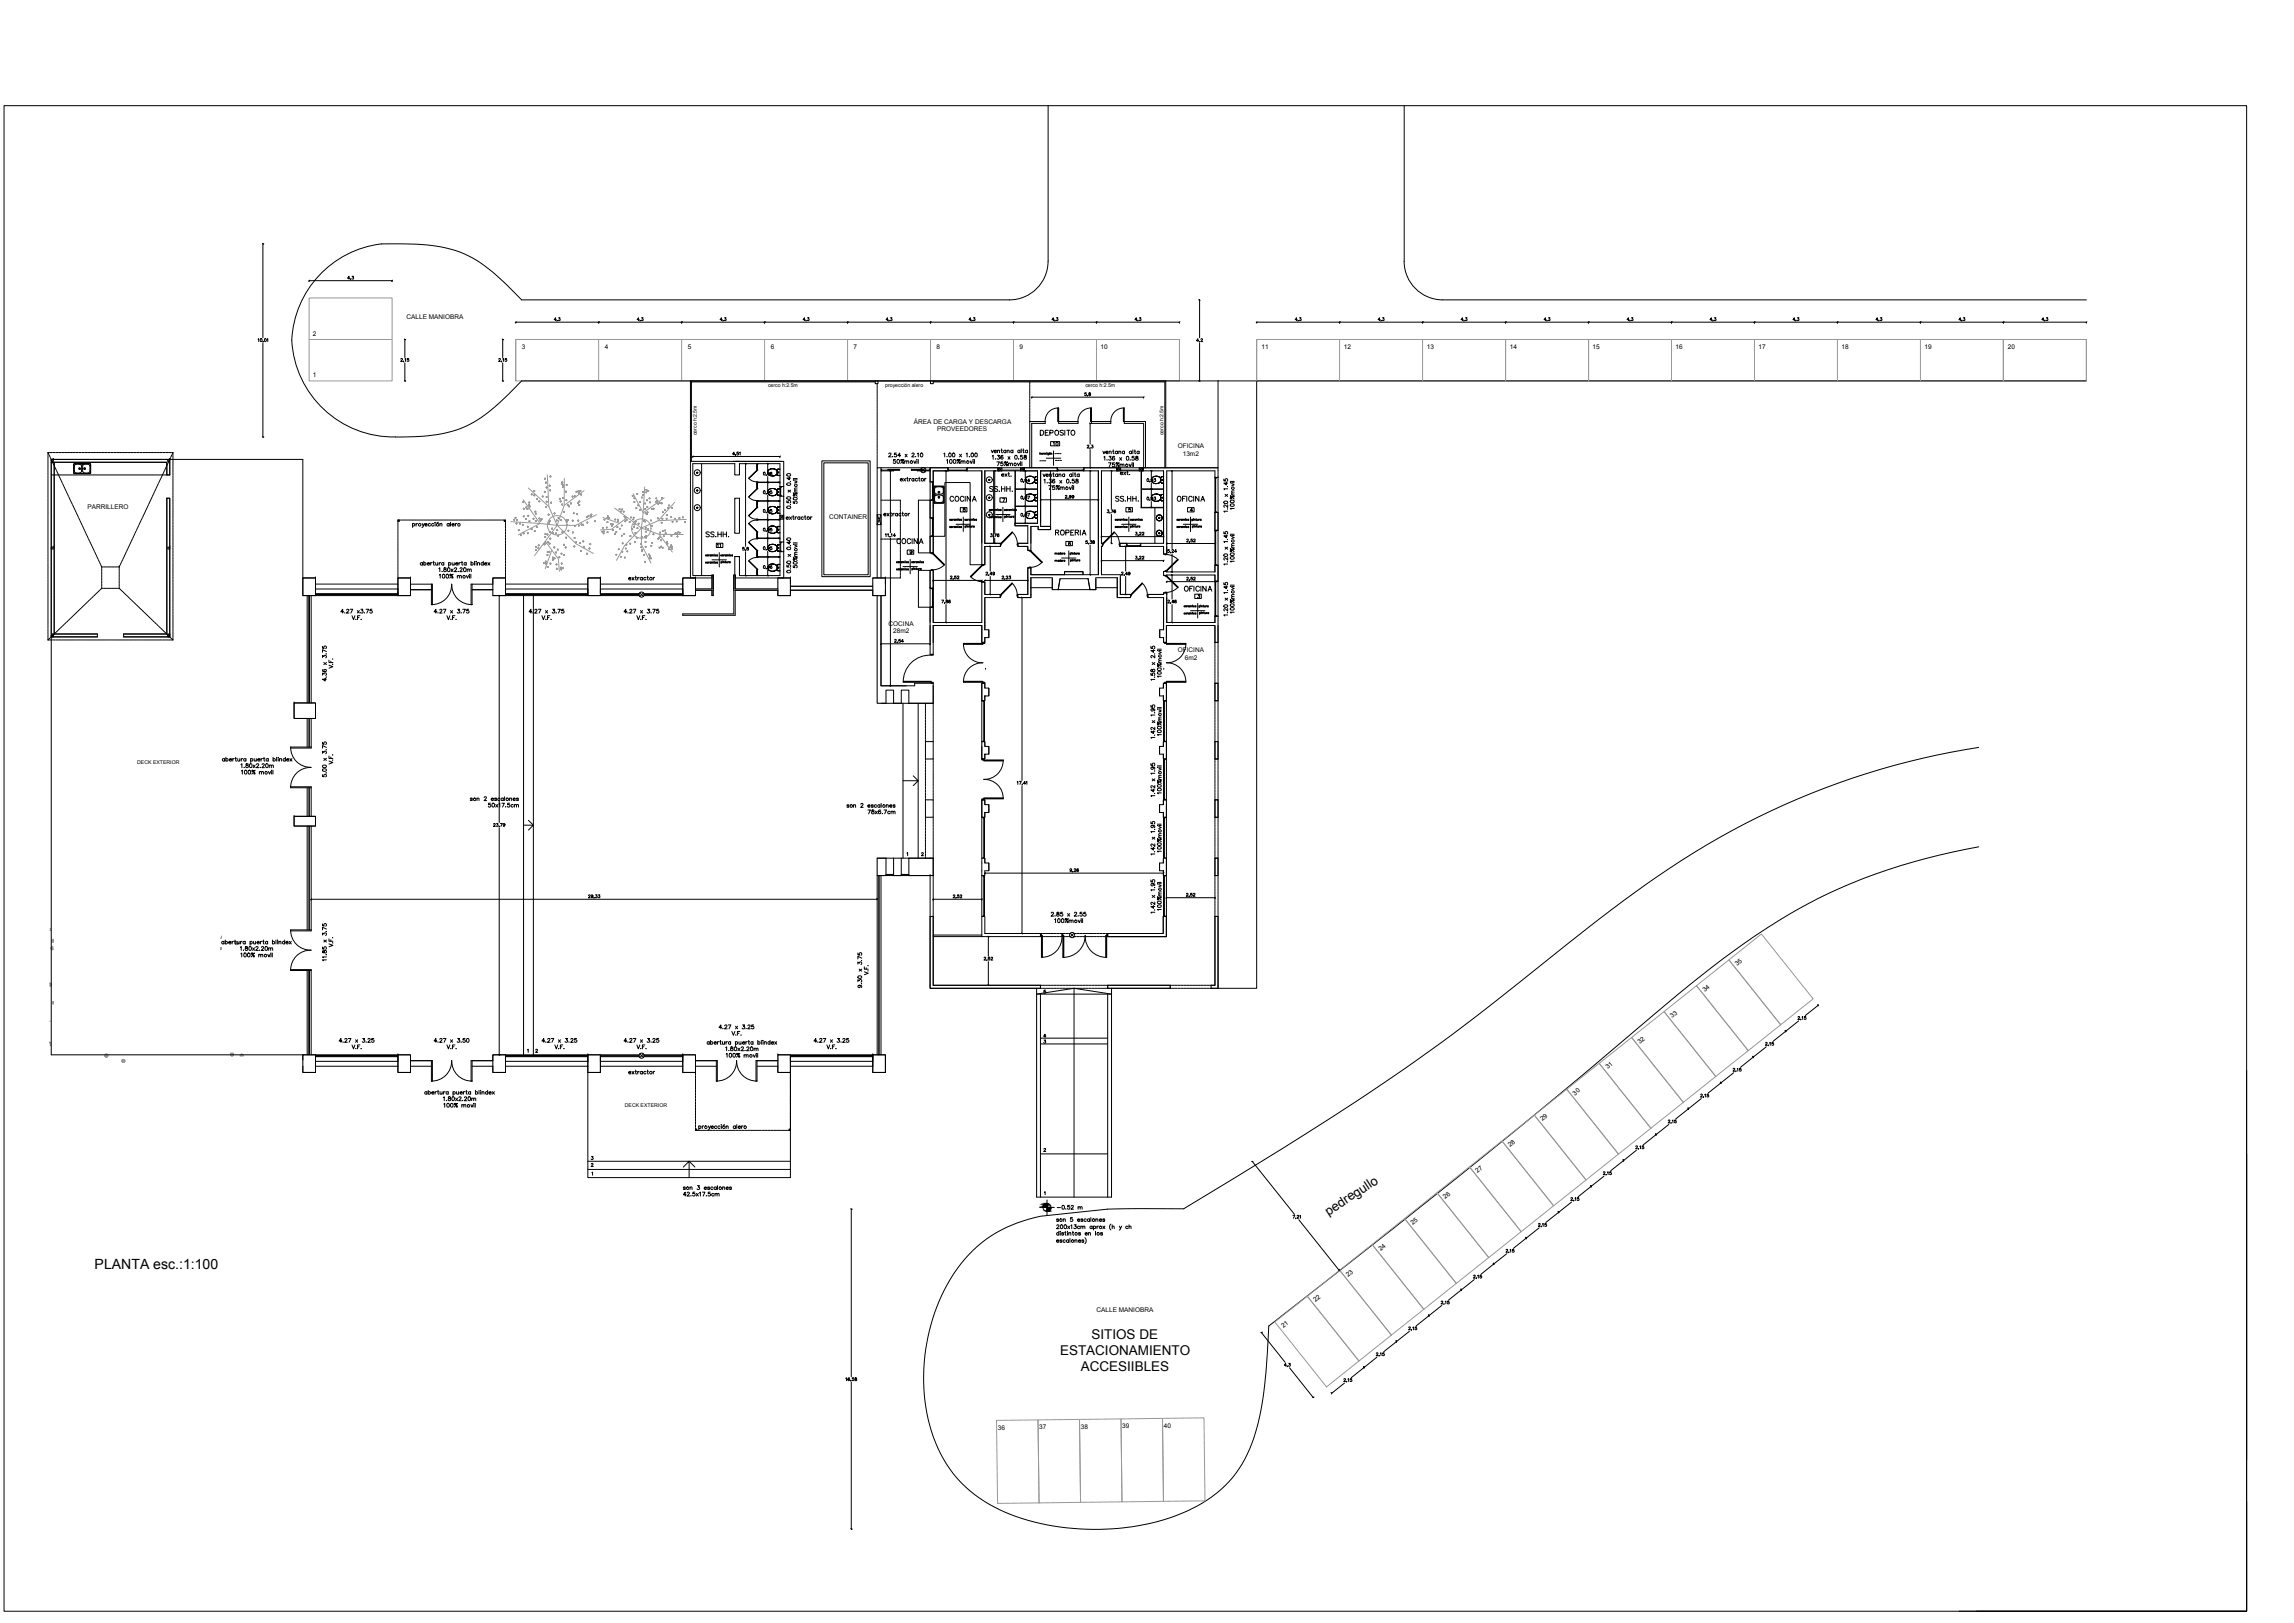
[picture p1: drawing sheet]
<svg xmlns="http://www.w3.org/2000/svg" width="1189mm" height="841mm" viewBox="0 0 1189 841" stroke-linecap="round" stroke-linejoin="round" font-family="sans-serif">
<defs><g id="words">
<text font-size="7.3" x="49" y="658">PLANTA esc.:1:100</text>
<g font-size="7">
<text x="566" y="694">SITIOS DE</text>
<text x="549" y="702">ESTACIONAMIENTO</text>
<text x="560" y="711">ACCESIIBLES</text>
</g>
<text font-size="6.7" x="688" y="630" transform="rotate(-33 688 630)">pedregullo</text>
<g font-size="3.4">
<text x="211" y="165">CALLE MANIOBRA</text>
<text x="162" y="174">2</text>
<text x="270" y="181">3</text>
<text x="313" y="181">4</text>
<text x="356" y="181">5</text>
<text x="399" y="181">6</text>
<text x="442" y="181">7</text>
<text x="485" y="181">8</text>
<text x="528" y="181">9</text>
<text x="570" y="181">10</text>
<text x="654" y="181">11</text>
<text x="696" y="181">12</text>
<text x="739" y="181">13</text>
<text x="782" y="181">14</text>
<text x="825" y="181">15</text>
<text x="868" y="181">16</text>
<text x="911" y="181">17</text>
<text x="954" y="181">18</text>
<text x="997" y="181">19</text>
<text x="1041" y="181">20</text>
<text x="162" y="195">1</text>
<text x="474" y="219">ÁREA DE CARGA Y DESCARGA</text>
<text x="486" y="224">PROVEEDORES</text>
<text x="610" y="232">OFICINA</text>
<text x="613" y="236">13m2</text>
<text x="45" y="264">PARRILLERO</text>
<text x="430" y="269">CONTAINER</text>
<text x="460" y="324">COCINA</text>
<text x="463" y="328">28m2</text>
<text x="610" y="338">OFICINA</text>
<text x="614" y="342">6m2</text>
<text x="900" y="501" transform="rotate(-39 900 501)">35</text>
<text x="883" y="514" transform="rotate(-39 883 514)">34</text>
<text x="867" y="527" transform="rotate(-39 867 527)">33</text>
<text x="850" y="541" transform="rotate(-39 850 541)">32</text>
<text x="833" y="554" transform="rotate(-39 833 554)">31</text>
<text x="816" y="568" transform="rotate(-39 816 568)">30</text>
<text x="799" y="581" transform="rotate(-39 799 581)">29</text>
<text x="783" y="595" transform="rotate(-39 783 595)">28</text>
<text x="766" y="608" transform="rotate(-39 766 608)">27</text>
<text x="749" y="621" transform="rotate(-39 749 621)">26</text>
<text x="732" y="635" transform="rotate(-39 732 635)">25</text>
<text x="716" y="648" transform="rotate(-39 716 648)">24</text>
<text x="699" y="662" transform="rotate(-39 699 662)">23</text>
<text x="682" y="675" transform="rotate(-38 682 675)">22</text>
<text x="568" y="680">CALLE MANIOBRA</text>
<text x="665" y="688" transform="rotate(-39 665 688)">21</text>
<text x="517" y="741">36</text>
<text x="539" y="741">37</text>
<text x="560" y="740">38</text>
<text x="582" y="740">39</text>
<text x="603" y="740">40</text>
</g>
<g font-size="2.7">
<text x="398" y="200">cerco h:2.5m</text>
<text x="459" y="200">proyección alero</text>
<text x="562" y="200">cerco h:2.5m</text>
<text x="361" y="226" transform="rotate(-90 361 226)">cerco h:2.5m</text>
<text x="603" y="226" transform="rotate(-90 603 226)">cerco h:2.5m</text>
<text x="71" y="396">DECK EXTERIOR</text>
<text x="324" y="574">DECK EXTERIOR</text>
</g>
</g></defs>
<!-- layer: Capa 1 -->
<g fill="none" stroke="#989898" stroke-width=".52">
<path d="M160 154h43v22h-43zM160 176h43v21h-43zM267 176h344v21h-344zM267 176v21M310 176v21M353 176v21M396 176v21M439 176v21M482 176v21M525 176v21M568 176v21M611 176v21"/>
<path d="M651 176h430v21h-430zM651 176v21M694 176v21M737 176v21M780 176v21v-21M823 176v21v-21M866 176v21M909 176v21M952 176v21M995 176v21M1038 176v21v-21M1081 176v21"/>
<path d="M271 259l9 12-11 6M271 260h.1M274 253l10 9 5 10-24-2M275 256h.1M276 256h.1M277 257h.1M277 254v1zM277 256v1zM277 254h.1M277 254v1M278 258v1M278 258v1z"/>
<path d="M279 259h-1M279 260h.1M279 260h1zM280 260h.1M281 257h.1M282 255h.1M282 248h1zM282 248h.1M283 248h.1M283 255h.1M283 250h.1M283 252v1"/>
<path d="M283 260h.1M283 257v1M283 257v1zM283 252v1zM284 260h-1M284 258h-1M284 253h-1M284 246v16M285 251v1zM285 251v1M285 254h.1M285 247h.1"/>
<path d="M285 252h.1M286 247h-1M290 258v1zM290 260h.1M290 258v1M291 260h.1M291 251h.1M291 250v1zM291 250h.1M292 252h.1M292 258h.1M292 258h-1"/>
<path d="M292 250h.1M292 251h-1M292 251v1zM292 252v1zM292 251h.1M292 252v1M292 248v14M293 255h.1M293 254v1zM293 259h.1M293 251h1M294 251h.1"/>
<path d="M294 259h.1M294 255h-1M297 257v1zM297 257h.1M298 257h.1M299 255h.1M300 254v1zM300 254v1M300 255h.1M300 255v1zM300 260h.1M300 255v1"/>
<path d="M301 254v1zM301 254h.1M301 256h.1M301 254v1M303 254l-11 8-3 10h9l11-5M328 257h.1M328 256l5 10 11-8M329 258h.1M329 260h.1M330 256h.1M332 260h.1M333 258h.1"/>
<path d="M333 255h.1M333 257h.1M333 256h.1M334 252l-2 22 9-4 9-10M335 255h.1M335 254h.1M335 259h1zM335 259h1M335 259h.1M336 254h.1M336 254v1zM336 255h.1"/>
<path d="M336 258h.1M336 258h1M337 258h.1M340 260h.1M340 258h.1M340 259h1zM341 259h.1M341 259v1zM341 260h.1M343 258h.1M266 269h1zM266 269h.1"/>
<path d="M266 269l1 1zM267 269h.1M267 268v1zM267 268h.1M268 272h.1M268 271h-1M268 271v1zM268 269v1M268 269v1zM268 271h.1M269 275h.1M269 274v1z"/>
<path d="M269 271h1zM269 271h.1M269 271l1 1zM270 271h.1M270 277h.1M270 277v1zM271 272h.1M271 276h.1M271 267l1 1zM271 267v1M271 263v1M271 276v1z"/>
<path d="M271 263v1zM271 267v1zM272 276v1M272 268h.1M272 264h.1M272 269h1zM272 269h.1M273 269h.1M273 263h.1M273 264h.1M273 276l1 1zM273 273h1z"/>
<path d="M273 273h.1M273 276h.1M274 276v1zM274 267h.1M274 264h.1M274 273h.1M274 276h.1M274 261v1zM274 261v1M274 260v1zM274 260v1M274 270h.1"/>
<path d="M274 260h.1M274 262l1 1zM274 262h.1M275 262v1zM275 260l-1 1M275 270h.1M275 262v1M275 274h1zM275 274h.1M276 274h.1M276 269h1zM276 269h.1"/>
<path d="M277 269h.1M277 275h.1M277 265h1zM277 265h.1M277 270h1M278 266h-1M278 270h.1M278 266h.1M278 265h.1M278 273h.1M279 269h1zM280 268v1z"/>
<path d="M280 269h.1M280 270h.1M281 269h.1M281 269h-1M282 278h1zM283 278h.1M283 277h.1M283 277h-1M283 263h.1M283 262v1zM284 277h.1M284 277h-1"/>
<path d="M284 267h.1M284 266v1zM284 271h1zM284 271h.1M285 271h.1M285 267h-1M285 270h.1M285 275v1M285 275v1zM285 279h.1M285 276h.1M285 260h.1"/>
<path d="M285 260l1 1zM286 260v1zM286 260v1M286 274h.1M286 276l1 1zM287 276v1zM287 276h.1M287 266h1zM287 266h.1M288 266h.1M288 276v1zM288 276h.1"/>
<path d="M288 276v1M288 270h1zM289 269v1zM289 274v1M289 274v1zM289 270h.1M289 275h.1M289 268v1M289 277v1M289 277v1zM289 268v1zM290 278h-1"/>
<path d="M290 268v1M291 269v1zM291 269v1M291 270h.1M291 261l1 1zM291 261h.1M291 276h1zM291 261v1zM291 276h.1M291 275l1 1zM292 261v1M292 276h.1"/>
<path d="M292 265h1zM292 265h.1M293 265h.1M293 278l1 1zM293 278v1M293 269l1 1zM293 269v1M293 278v1zM294 269v1zM294 279h.1M294 272h.1M294 270h.1"/>
<path d="M294 262h.1M294 275h1zM294 275h.1M295 269l-1 1M295 275h.1M295 262h.1M295 262v1zM295 262v1M296 261h.1M297 270h.1M297 276h.1M297 266h.1"/>
<path d="M297 266h1zM298 266h.1M298 279h.1M298 278v1zM298 272v1M298 272v1zM299 266v1zM299 266v1M299 261h1zM299 270h1M300 260v1zM300 270h.1"/>
<path d="M300 272v1zM300 273h.1M300 261h.1M300 272h.1M300 262h.1M300 261v1zM301 272h1zM301 272h.1M302 272h.1M304 268h.1M304 271h1zM304 271h.1"/>
<path d="M305 271h.1M305 267v1zM305 267h.1M306 267v1zM306 267h.1M306 267h1zM306 267v1M306 266l1 1zM307 267h.1M308 270h.1M309 270h.1M312 276h.1"/>
<path d="M312 275v1zM312 275h.1M312 274h1zM312 273l1 1zM312 274h.1M312 273h1M313 268l8 3M313 276h.1M313 276v1zM313 277h.1M313 275h.1M313 269h.1"/>
<path d="M313 269v1M314 273h.1M314 273l1 1zM314 274h.1M314 273h1M315 269v-1zM315 268h.1M315 269h.1M315 271h.1M315 276h.1M315 270v1zM315 270h.1"/>
<path d="M315 267v1zM315 267h.1M316 268h.1M316 268v1zM316 269h.1M316 272h.1M316 272h1M317 271l-1 1M317 272h.1M317 273h.1M317 272h1zM317 272h1"/>
<path d="M318 275h.1M318 272h.1M318 274v1M319 263l13 11-8 9-4 7M319 277h.1M319 269h.1M319 276h1zM319 275l1 1zM319 276h.1M319 275h1M320 273h.1M320 269h.1"/>
<path d="M320 270h1zM320 270h.1M321 264h.1M321 274h.1M322 265h.1M322 272h.1M322 278h.1M322 272v1M322 277v1zM322 264h1zM322 277h.1M322 264h.1"/>
<path d="M322 264h1M323 265h.1M323 277h1zM323 277h1M323 268h1zM323 268h.1M324 268h.1M324 267v1M324 270h.1M325 269h.1M325 269v1zM325 270h.1"/>
<path d="M325 268l-8 6-6 1M326 270h1zM326 270h.1M326 271h.1M327 278h.1M327 268h.1M327 274h1zM328 274h.1M327 274h.1M328 269h.1M328 268h1zM328 268h.1"/>
<path d="M328 273h.1M329 273h.1M329 268h-1M329 272h.1M329 276h1zM329 276h.1M329 270h1zM329 270h1M329 270h.1M330 263h.1M330 263v1M330 279h.1"/>
<path d="M330 274h1zM331 274h.1M330 274h.1M331 262h.1M331 271h.1M331 272h.1M331 264h1zM331 264h1M332 264h.1M332 264h-1M332 278h.1M332 278h1"/>
<path d="M333 278h-1M333 270h1zM333 270h.1M334 270h.1M334 278h.1M334 270h1zM334 261h.1M334 264h.1M334 264h1zM334 264h1M334 266h1zM334 266h1"/>
<path d="M334 274l1-1zM335 273v1zM335 274h.1M335 266h.1M335 276v-1zM335 278h.1M335 275h.1M335 276h.1M335 279h.1M335 275v1zM335 273h.1M335 278v1z"/>
<path d="M335 266l1 1zM335 266h1M335 263h1zM335 267h.1M335 263h.1M335 266l1-1zM335 265h1zM335 263h1M336 266h-1M336 265h.1M336 274h.1M337 260h.1"/>
<path d="M337 261h.1M337 270h1zM337 270h.1M337 269v1M338 264h.1M338 272h.1M338 273h.1M338 272v1zM338 277h1zM339 277h.1M339 264h.1M338 277h.1"/>
<path d="M339 263v1zM341 269h.1M341 268v1zM341 261h.1M341 279h.1M342 279v-1zM342 279h.1M342 278v1zM342 278h.1M342 261h.1M342 277h12M342 260v1"/>
<path d="M342 276h.1M342 280h1zM343 280h.1M343 271h.1M343 261h.1M343 269h1zM343 269h.1M343 275h1zM343 265h1zM343 275h1M343 275h.1M343 265l1 1z"/>
<path d="M343 266h1M344 278h.1M344 264h1zM345 264h.1M344 265h1M344 264l1 1zM344 275h1zM344 275h.1M345 275h.1M345 276h.1M345 276v1M345 269h1z"/>
<path d="M345 269h.1M346 267h.1M346 269h-1M346 263h.1M347 262h.1M348 268h.1M348 278h.1M348 277v1M348 263h1zM348 263h.1M348 270h.1M348 271h1"/>
<path d="M349 270h.1M350 269h.1M350 276h.1M350 277h.1M351 270h.1M351 276h.1M351 278h.1M351 276h1M352 276h.1M352 269v-1zM352 268v1zM352 269h.1"/>
<path d="M352 268h.1M354 268h.1M355 271h.1M355 270h.1M356 269l-15 1M278 285h.1M278 283v1zM278 283v1M278 283h.1M279 284h.1M279 282v1M279 282v1z"/>
<path d="M279 283h.1M282 292h.1M282 282h.1M282 282h1M282 281l1 1M283 280l6 10 1 6M283 291h.1M283 281v1zM283 292h.1M283 282h.1M284 287v1zM284 287v1"/>
<path d="M284 294h.1M284 286h.1M284 281h.1M284 288h.1M285 281h.1M285 286h.1M285 281v1zM285 282h.1M285 292h.1M286 292h-1M286 285l-3 10M286 290h1z"/>
<path d="M286 290h.1M286 289h1zM286 289h.1M287 289h.1M287 290h.1M287 284h.1M287 289h1zM287 283v1zM287 289v1zM288 289h.1M288 286h.1M288 292v1z"/>
<path d="M288 292v1M288 295h1zM288 295h.1M289 294v1zM289 292v1M289 295h.1M289 285h.1M290 289h.1M291 294h.1M291 294h-1M291 295h.1M291 287h.1"/>
<path d="M291 292h.1M292 294h.1M292 287v1M292 282h.1M292 287v1zM292 282v1zM292 288h.1M293 283v1M293 283v1zM293 284h.1M297 283h1zM297 283h.1"/>
<path d="M298 283h.1M298 281h1zM298 281h.1M299 281h.1M300 281h.1M301 281v1zM301 281v1M301 285v1zM301 285v1M302 280v1M302 280v1zM302 283h.1"/>
<path d="M302 283h1zM303 280l-1 1M303 283v1zM303 283h.1M304 287h.1M305 284h1zM305 284h.1M306 284h.1M306 282h.1M308 287l-9-5-10-10-12 16M319 287h1zM319 287h1"/>
<path d="M319 288h.1M319 287l1 1zM320 285h.1M321 285h.1M321 284v1M322 289v-1zM322 288h.1M322 288v1zM322 289h.1M322 286h.1M323 286h.1M322 286h1"/>
<path d="M323 282h.1M323 281v1zM324 289h.1M324 284h1zM325 284h.1M324 284h.1M324 282h.1M324 282h1zM324 282l1 1M325 282h.1M325 286h.1M325 285v1"/>
<path d="M326 282h1zM327 282h.1M326 282h1M329 281h.1M332 282h.1M332 284h.1M332 283l1 1zM332 283h1M333 286h.1M333 285h.1M333 285v1M334 288h.1"/>
<path d="M334 287v1zM334 291h1zM334 291h.1M334 281h1zM334 283h1zM334 281h1M334 283l1 1M335 281h.1M335 283h.1M336 287h.1M336 287v1M337 287h.1"/>
<path d="M337 289h.1M337 288h.1M337 289h1zM337 289l1 1zM337 290h.1M337 283h.1M337 283h1M338 283h-1M338 281h.1M338 281v1M342 284h.1M342 280h1"/>
<path d="M342 283h1zM342 283h.1M343 283h.1M343 284h1zM343 284h1M343 284h.1M345 281h1zM346 281h.1M345 281h.1M346 282h.1M346 285h1zM346 285h1"/>
<path d="M347 285h.1M347 284v1M347 284h1zM347 283l1 1zM347 284h.1M347 283h1M348 282v1zM348 283h.1M348 283v1zM348 284h.1M348 284h1zM348 285h.1"/>
<path d="M348 286l-6-9-10-3v8l5 10M26 481v1zM26 482h.1M26 491l1 1v-1h-1M27 491v1zM27 487v1v-1v1M27 487v1zM27 487l1 1zM114 491v1zM114 491v1v-1M115 491v1M115 485l-1 1z"/>
<path d="M115 485v1M122 489h1zM122 488l1 1zM122 488h1zM122 489h1h-1h1M123 488h.1M896 497l17-13 27 34-17 13zM26 509v2zM26 509a.8 .8 0 0 1 1 1 .8 .8 0 0 1-1 1zM26 510l1 1zM27 510h.1M27 519v1v-1v1"/>
<path d="M27 519l1 1zM879 511l17-14 27 34-17 13zM26 540v1zM26 529h.1M846 538l16-14 27 34-17 13zM862 524l17-13 27 33-17 14zM26 540v1M26 541h.1M26 541v1zM54 547l1 1v-1h-1M55 547v1zM55 546v2z"/>
<path d="M56 546v2zM56 547h.1M63 550v-1v1M63 549l1 1zM64 549v1zM64 549l1 1zM65 550h.1M119 546h2zM119 547h2zM120 546h1zM120 546h1a.8 .8 0 0 1 0 1 .8 .8 0 0 1-1 0 .8 .8 0 0 1 0-1zM120 547h1h-1"/>
<path d="M125 547h1zM125 547l1-1v1h-2zM125 546h1M829 551l17-13 26 33-16 14zM795 578l17-14 27 34-17 13zM812 564l17-13 27 34-17 13zM778 591l17-13 27 33-17 14zM745 618l17-13 26 33-16 14zM762 605l16-14 27 34-17 13zM728 631l17-13 27 34-17 13zM694 658l17-13 27 33-17 14zM711 645l17-14 27 34-17 13z"/>
<path d="M677 672l17-14 27 34-17 13zM661 685l16-13 27 33-17 14zM516 736h22v43h-21zM538 736h21l1 42-22 1zM559 736l22-1v43h-21zM581 735h21l1 43h-22zM602 735h22v43h-21z"/>
<circle cx="276" cy="256" r=".2"/>
<circle cx="278" cy="259" r=".2"/>
<circle cx="280" cy="260" r=".2"/>
<circle cx="283" cy="258" r=".2"/>
<circle cx="283" cy="253" r=".2"/>
<circle cx="285" cy="254" r=".2"/>
<circle cx="285" cy="247" r=".2"/>
<circle cx="290" cy="258" r=".2"/>
<circle cx="291" cy="260" r=".2"/>
<circle cx="291" cy="250" r=".2"/>
<circle cx="292" cy="252" r=".2"/>
<circle cx="294" cy="259" r=".2"/>
<circle cx="297" cy="257" r=".2"/>
<circle cx="298" cy="257" r=".2"/>
<circle cx="300" cy="255" r=".2"/>
<circle cx="300" cy="260" r=".2"/>
<circle cx="301" cy="256" r=".2"/>
<circle cx="267" cy="268" r=".2"/>
<circle cx="270" cy="277" r=".2"/>
<circle cx="271" cy="260" r=".2"/>
<circle cx="271" cy="276" r=".2"/>
<circle cx="271" cy="264" r=".2"/>
<circle cx="273" cy="269" r=".2"/>
<circle cx="273" cy="264" r=".2"/>
<circle cx="274" cy="276" r=".2"/>
<circle cx="274" cy="270" r=".2"/>
<circle cx="277" cy="275" r=".2"/>
<circle cx="278" cy="270" r=".2"/>
<circle cx="278" cy="266" r=".2"/>
<circle cx="280" cy="269" r=".2"/>
<circle cx="283" cy="278" r=".2"/>
<circle cx="283" cy="277" r=".2"/>
<circle cx="284" cy="277" r=".2"/>
<circle cx="285" cy="276" r=".2"/>
<circle cx="285" cy="270" r=".2"/>
<circle cx="287" cy="276" r=".2"/>
<circle cx="288" cy="276" r=".2"/>
<circle cx="289" cy="272" r="5"/>
<circle cx="289" cy="278" r=".2"/>
<circle cx="289" cy="268" r=".2"/>
<circle cx="294" cy="272" r=".2"/>
<circle cx="294" cy="269" r=".2"/>
<circle cx="295" cy="262" r=".2"/>
<circle cx="297" cy="276" r=".2"/>
<circle cx="300" cy="270" r=".2"/>
<circle cx="304" cy="268" r=".2"/>
<circle cx="305" cy="267" r=".2"/>
<circle cx="308" cy="270" r=".2"/>
<circle cx="332" cy="274" r="5"/>
<circle cx="279" cy="284" r=".2"/>
<circle cx="279" cy="283" r=".2"/>
<circle cx="282" cy="292" r=".2"/>
<circle cx="282" cy="282" r=".2"/>
<circle cx="283" cy="282" r=".2"/>
<circle cx="283" cy="292" r=".2"/>
<circle cx="285" cy="286" r=".2"/>
<circle cx="285" cy="282" r=".2"/>
<circle cx="285" cy="292" r=".2"/>
<circle cx="288" cy="286" r=".2"/>
<circle cx="288" cy="292" r=".2"/>
<circle cx="289" cy="295" r=".2"/>
<circle cx="289" cy="285" r=".2"/>
<circle cx="290" cy="289" r=".2"/>
<circle cx="291" cy="287" r=".2"/>
<circle cx="291" cy="292" r=".2"/>
<circle cx="292" cy="294" r=".2"/>
<circle cx="292" cy="288" r=".2"/>
<circle cx="292" cy="282" r=".2"/>
<circle cx="301" cy="281" r=".2"/>
<circle cx="301" cy="286" r=".2"/>
<circle cx="302" cy="281" r=".2"/>
<circle cx="306" cy="282" r=".2"/>
<circle cx="123" cy="489" r=".8"/>
<circle cx="55" cy="547" r=".8"/>
<circle cx="64" cy="550" r=".8"/>
</g>
<g fill="none" stroke="#000" stroke-width=".52">
<path d="M2 55h1162v780h-1162zM543 55v80a20 20 0 0 1-20 20h-253l-7-7a62 62 0 0 0-49-22h-6a52 52 0 0 0-56 54 53 53 0 0 0 58 46 64 64 0 0 0 43-12l7-6 10-11h381M728 55v80M136 126v1M137 126h-1v49M728 135a20 20 0 0 0 20 20M160 146v-1h43v1M160 145v1M181 144h-1l1-1v2M182 145h.1M182 143h1v1h-1M203 145v1"/>
<path d="M621 155h1v20M621 155l1 1M748 155h333M134 176v-1v2M136 178v48h1M136 177h.1M138 176l1-1v2M210 176h.1M210 176v9M260 176h1M261 176v9M267 167h43h43h43h43h43h43h43h43"/>
<path d="M268 167h-1M288 166h-1l1-1v1M289 166h.1M289 165h1v1h-1M311 167h-1M331 166h-1l1-1v1M332 166h.1M332 165h1v1h-1M354 167h-1M374 166h-1l1-1v1M375 166h.1M375 165h1v1h-1"/>
<path d="M397 167h-1M417 166h-1l1-1v1M418 166h.1M418 165h1v1h-1M440 167h-1M460 166h-1l1-1v1M461 166h.1M461 165h1v1h-1M482 167h1M503 166h-1l1-1v1M504 166h.1M504 165h1v1h-1"/>
<path d="M526 167h-1M546 166h-1l1-1v1M547 166h.1M547 165h1v1h-1M569 167h-1M589 166h-1l1-1v1M590 166h.1M590 165h1v1h-1M612 167h-1M621 177h-1l1-2v2M622 177h.1M622 178v19"/>
<path d="M622 176h1l-1 1h1M651 167h43h43h43h43h43h43h43h43h43h43M651 167h.1M672 166h-1l1-1v1M673 166h.1M673 165h1v1h-1M695 167h-1M715 166h-1l1-1v1M716 166h.1M716 165h1v1h-1M738 167h-1M758 166h-1l1-1v1"/>
<path d="M759 166h.1M759 165h1v1h-1M781 167h-1M801 166h-1l1-1v1M802 166h.1M802 165h1v1h-1M824 167h-1M844 166h-1l1-1v1M845 166h.1M845 165h1v1h-1M867 167h-1M887 166h-1l1-1v1"/>
<path d="M888 166h.1M888 165h1v1h-1M910 167h-1M930 166h-1l1-1v1M931 166h.1M931 165h1v1h-1M953 167h-1M973 166h-1l1-1v1M974 166h.1M974 165h1v1h-1M996 167h-1M1016 166h-1l1-1v1"/>
<path d="M1017 166h.1M1017 165h1v1h-1M1038 167h1M1059 166h-1l1-1v1M1060 166h.1M1060 165h1v1h-1M1082 167h-1M208 186h1l-1 1h1M209 187v1M210 197v1M210 186v1M210 188v9"/>
<path d="M212 186h-1h1v1h-1M258 186h1l-1 1h1M260 187v1M260 197l1 1M261 186v1M261 188v9M263 186h-1l1 1h-1M358 198h96M358 197v42M454 197h1v2h-1zM455 199h.1M455 200v1"/>
<path d="M482 197h2v2h-2zM484 198h120v44M534 198v1M534 199v2M604 197v45M621 197l1 1M631 197v45h-83M1081 197h-430v315h-20M455 201v1M455 203v1M455 204v1M455 206v1"/>
<path d="M455 207v1M455 209v1M455 210v1M455 212v1M455 213v1M455 215v1M455 216v1M455 218v1M455 219v1M534 201v1M534 202v2M534 204v1"/>
<path d="M534 205v1M534 207v1M534 208v1M534 210v1M534 211v1M534 213v1M534 214v2M534 216v1M534 217v25M534 218h8M535 206h58M535 206h-1"/>
<path d="M542 218v1h-7v23M548 211h1v7h-1zM549 211a7 7 0 0 0-7 7M549 218h10v1h-10zM563 204h-1h1v1h-1M564 205h.1M564 204l1 1h-1l1-1zM565 219v1M565 211h1v7h-1zM565 219v11M566 211a7 7 0 0 0-7 7M566 218h10v1h-10z"/>
<path d="M582 211h1v7h-1zM583 211a7 7 0 0 0-7 7M593 206h-1M25 235v1M25 236v1M25 237v2M25 239v1M25 235h1M25 235h.1M25 236l1 1M26 235h1M26 237l1 1"/>
<path d="M27 238h1v1h-1zM27 238h130v61M27 238v2M27 240l1 1M27 235h2M28 238h.1M28 240v89l1-1M29 235h1M30 235h2M32 235h1M33 235h2M35 235h1"/>
<path d="M36 235h2M38 235h1M39 235h2M41 235h1M42 235h2M44 235h1M45 235h2M47 235h1M48 235h2M50 235h1M51 235h2M53 235h1"/>
<path d="M54 235h2M56 235h1M57 235h2M59 235h1M60 235h2M62 235h1M63 235h2M65 235h1M66 235h2M68 235h1M69 235h2M71 235h1"/>
<path d="M72 235h2M74 235h1M75 235h2M77 235h1M78 235h2M80 235h1M81 235h2M83 235h1M84 235h2M86 235h1M86 240v6h2M87 238h1v1h-1z"/>
<path d="M87 240v1M87 235h2M88 238l-1 2M88 238h.1M88 237v1M89 235h1M89 236v1M90 235h-1M90 235v1M90 236v1M90 237v2M90 239v1"/>
<path d="M136 226v1M359 237h45M359 236v1M380 239h25M381 235h-1v-1v2M381 239h2M381 236h.1M383 234h-1v1h1v1l-1-1M383 235l1-1v2M404 236v1M426 239h25v60h-25zM427 240h23v58h-23z"/>
<path d="M455 221v1M455 222v1M455 224v1M455 225v1M455 227v1M455 228v1M455 230v1M455 231v1M455 233v1M455 234v1M455 236v1M455 237v1"/>
<path d="M455 239v1M461 235h1l-1 2h1M463 237h.1M464 238h-1v1a.7 .7 0 0 1 1 0 .7 .7 0 0 1 0 1 .7 .7 0 0 1-1 0M465 235h-1l-1 1a1 1 0 0 1 2 0 .7 .7 0 0 1-1 1 .7 .7 0 0 1-1-1M467 236h-2l1-1v2M467 238v1v-1h1l-1 2M468 239h.1M469 239h1v1M469 239v1M469 235l1 2M470 239h1v1"/>
<path d="M470 235l-1 2M473 235h1l-2 2h2M474 239v1l1-1M475 237h.1M475 239v1M475 238h.1M475 235h1v2M476 238v2M489 235h1v2M491 238v2M491 237h.1M496 238v1v-1h2l-2 2"/>
<path d="M497 240h1h-1zM497 235l1 2M498 239h1v1M498 239v1M498 235l-1 2M499 239h1v1M501 235v2M502 237h.1M503 239v1l1-1M504 239v1M504 238h.1M505 238v2"/>
<path d="M514 233v2l1-2M514 236h1v2M515 234l1-1a.7 .7 0 0 0-1 1 .6 .6 0 0 0 1 0M516 238h.1M517 239h1l-1 2M517 236h1l-1 1a.7 .7 0 0 1 1 1 .7 .7 0 0 1-1 0M517 234l1-1v2M517 233v2M519 233h.1M519 233l1 2M520 239h-1v1a.7 .7 0 0 1 1 0 .7 .7 0 0 1 0 1 .7 .7 0 0 1-1 0M520 236a.9 .9 0 0 0-1 1 .9 .9 0 0 0 1 1 .6 .6 0 0 0 0-1 .6 .6 0 0 0-1 0"/>
<path d="M521 239v1v-1h1l-2 2M521 234a.7 .7 0 0 0-1-1 .6 .6 0 0 0 0 1 .6 .6 0 0 0 1 0M521 233v2M522 234l1-1v2M522 233v2M522 237l1 1M523 240v1M523 237l-1 1M525 234a.7 .7 0 0 0-1-1 .7 .7 0 0 0 0 1 .7 .7 0 0 0 1 0M525 233v2M527 240l1 1v-1M528 238h.1"/>
<path d="M529 234a.7 .7 0 0 0-1-1 .6 .6 0 0 0 0 1 .6 .6 0 0 0 1 0M529 233v2M529 239h.1M529 240v1M530 239v2M530 236h-1v1a.7 .7 0 0 1 1 0 .7 .7 0 0 1 0 1 .7 .7 0 0 1-1 0M530 233h1M530 233l1 2M531 236v1h1v1h-1v-1l1-1zM533 234a.7 .7 0 0 0-1-1 .6 .6 0 0 0 0 1 .6 .6 0 0 0 1 0M533 233v2M539 235h.1"/>
<path d="M539 239h1M539 223h1a1.4 1.4 0 0 1 1 1 1.4 1.4 0 0 1-1 2h-1zM540 239h1M541 235h.1M541 235h1M541 239h1M542 235h.1M542 224h1M542 237h8M543 235h.1M543 223h-1v3h1M543 235v1"/>
<path d="M544 224h2v-1h-2v3M544 235h.1M544 229h5v2h-5zM545 235h.1M546 229v2M546 234v7M547 235h1M547 239h1M548 235h1M548 239h1M549 235h1M549 239h1"/>
<path d="M551 223h-2l2 2h-2M552 223v3M553 223h2M554 223v3M563 231h1l-1 1h1M565 232h.1M565 233v9M566 231l1 1h-1M572 234v1l1-1M572 237l1-1v2M573 234h1a.6 .6 0 0 0-1 0 .6 .6 0 0 0 0 1 .6 .6 0 0 0 1 0M574 238h.1"/>
<path d="M574 240h2l-1 2M575 236h1l-1 1a.7 .7 0 0 1 1 1 .7 .7 0 0 1-1 0M575 234h1v1M575 234v1M577 234h.1M577 233v2M578 240h-1v1a.7 .7 0 0 1 1 0 .7 .7 0 0 1-1 1 .7 .7 0 0 1-1-1M578 237a.9 .9 0 0 0-1 0 .9 .9 0 0 0 0 1 .6 .6 0 0 0 0-1 .6 .6 0 0 0 0 1M579 240h-1h1h1l-2 2M579 234a.6 .6 0 0 0-1 0 .6 .6 0 0 0 0 1 .6 .6 0 0 0 1 0M579 234v1M580 234h1v1"/>
<path d="M580 234v1M580 237l1 1M581 237l-1 1M583 234a.6 .6 0 0 0-1 0 .6 .6 0 0 0 0 1 .6 .6 0 0 0 1 0M583 234v1M586 238h.1M586 234a.6 .6 0 0 0-1 0 .6 .6 0 0 0 0 1 .6 .6 0 0 0 1 0M586 234v1M587 240h.1M587 233v2M587 240v2M588 236h-1v1a.7 .7 0 0 1 1 0 .7 .7 0 0 1 0 1 .7 .7 0 0 1-1 0"/>
<path d="M588 234h1M588 233l1 2M589 237l1 1h-1h-1l2-1zM590 234a.6 .6 0 0 0-1 0 .6 .6 0 0 0 0 1 .6 .6 0 0 0 1 0M590 234v1M25 240v2M25 242v1M25 243v2M25 245v1M25 246v2M25 248v1M25 249v2"/>
<path d="M25 251v1M25 252v2M25 254v1M25 255v2M25 257v1M25 258v2M25 260v1M27 246h61M28 241l1 1M29 243v1M29 244l1 1M30 245v1"/>
<path d="M31 247v1M31 248l1 1M32 249v1M32 251l1 1M33 252l1 1M34 253v1M34 255l1 1M35 256l1 1M36 257v2M36 259l1 1M38 241l1-1h8v5M38 245h1"/>
<path d="M38 241v4M38 241l9-1v5M39 245h8M41 243h1zM43 241h.1M43 241a2.2 2.2 0 0 1 3 0 2.2 2.2 0 0 1 1 2l-1 1a2.1 2.1 0 0 1-2 1 2.1 2.1 0 0 1-1-3zM44 243h.1M78 259v1M79 257l-1 2M79 256v1M80 255v1M81 253l-1 1"/>
<path d="M81 252v1M82 251v1M83 249l-1 1M83 248v1M84 247l-1 1M85 245l-1 1M85 244v1M86 243l-1 1M86 258h2v71h-24M86 246v-6h-58v89h22M86 258v71v-1M86 258v71h-22"/>
<path d="M86 258h2v72h-24M87 241l-1 1M88 246v-8h-61v92h23M88 246v-6h-61v89h23M90 240v2M90 242v1M90 243v2M90 245v1M90 246v2M90 248v1M90 249v2M90 251v1"/>
<path d="M90 252v2M90 254v1M90 255v2M90 257v1M90 258v2M90 260v1M362 245h.1M362 254h.1M361 245h.1M361 254h.1M364 240v58M381 258h2v18h-2z"/>
<path d="M386 240l1 1M386 240v43M388 248l4-4zM388 257l4-4zM388 248l2 1 2 1M388 258l2 1h2M392 241v2zM392 250v3zM392 260v3zM392 250h1zM392 240l1 1zM392 243l1 1z"/>
<path d="M392 259l1 1zM392 253h1zM393 260h11M393 259h11M393 250h11M393 250h.1M393 259v1M397 256h.1M397 246h.1M398 259v1M398 250h.1M398 240v1"/>
<path d="M398 255h.1M398 245h.1M398 255v1v-1M398 244h.1M398 245v1v-1M398 240v4M398 247v3M398 250v4M398 257v2M398 260v4M398 254v1v-1M398 256h.1"/>
<path d="M398 246h.1M398 254h.1M398 256h1h-1M398 246h1h-1M398 243v1v-1M399 256v1v-1M399 246h.1M399 255h-1v-1l1 1-1 1M399 245h-1a.7 .7 0 0 1 1 1 .7 .7 0 0 1-1 0M399 253l-1 1 1-1M399 243h-1h1M399 257h.1"/>
<path d="M399 246v1v-1M399 253h.1M399 243h.1M399 257h1h-1M399 247h1h-1M400 253h-1h1M400 243h-1h1M400 257h.1M400 247h.1M400 254h-1v1h1v1h-1M400 245a.7 .7 0 0 0-1 0 .7 .7 0 0 0 1 1v-1l-1 1M400 253h.1"/>
<path d="M400 243h.1M400 257h1h-1M400 247h1h-1M401 253h-1h1M401 243h-1h1M401 257h.1M401 247h.1M401 253h.1M401 243h.1M401 257h1h-1M401 247l1-1-1 1M402 253h-1h1"/>
<path d="M402 243h-1h1M402 257v-1v1M402 246h.1M402 254v-1v1M402 243h.1M402 256h1h-1M402 246h1h-1M402 254h.1M402 244h.1M402 256h.1M402 244v-1v1M403 256h.1"/>
<path d="M403 254h.1M403 246h.1M403 244h.1M403 254v2v-2M403 244v2v-2M403 243h.1M403 257h.1M403 253h.1M403 255h1zM403 245h1zM403 259v1M403 250h.1"/>
<path d="M404 259v1zM404 250h.1M404 257h-1h1M404 253h-1h1M404 246h-1h1M404 243h-1h1M404 257h1M404 257v24M404 257h2M405 252l-1 5v-5h1M406 252h-2v-12h-21v6h-2v-6h-22v58h10M406 252v-13h-48v60h11"/>
<path d="M406 252v47h-25M408 259v1l1 1a1 1 0 0 1 0-2 .7 .7 0 0 1 1 1 .7 .7 0 0 1-1 1M408 254l2 1M409 247v2l-1-1h2M410 249v1M410 254l-2 1M411 260v1h1a.7 .7 0 0 1 0-1 .7 .7 0 0 1 1 0 .7 .7 0 0 1 0 1M411 257h1h-1v-2l2 2M411 248h2M411 249h.1M412 249l1 1h-1M412 249h1"/>
<path d="M412 255h1M413 255v1zM413 254h-1v1M413 253h-1v1M455 240v1M455 242h.1M457 243v1M457 242v57M457 242h25M457 242h-2v57M457 259h1M457 244h6"/>
<path d="M457 244h9M458 259h1M460 259h1M460 243l6 1zM461 259h1M461 244h1M461 244v32M463 259h1M464 259h1M466 259h1v1M467 249l1-1a.6 .6 0 0 0-1 0 .6 .6 0 0 0 0 1 .6 .6 0 0 0 1 0M468 248l1 1"/>
<path d="M469 248l-1 1M470 248h1M470 247l1 2M471 248v1M472 248l-1 1M472 243l6 1zM472 244h10h-7M472 244h.1M474 248a.6 .6 0 0 0-1 0 .6 .6 0 0 0 0 1 .6 .6 0 0 0 1 0M474 248v1M476 248a.7 .7 0 0 0-1 0 .7 .7 0 0 0 0 1 .7 .7 0 0 0 1 0M476 248h1"/>
<path d="M476 247l1 2M477 244l1 1M477 243h1M478 242l-1 1M478 245h1M478 242h1M478 244l-1 1M479 243l1 1M479 244v1M479 248v1M480 244l-1 1M480 248l-1 1"/>
<path d="M482 242h9v2M482 243v1M482 242v36M483 259h1M483 250l1 9zM484 259h-2v9h2M484 259h-8v27h6M484 252v8M484 257h.1M484 252h.1M484 252h5M485 257h1a2.1 2.1 0 0 1 3 1 2.1 2.1 0 0 1-3 2 2.1 2.1 0 0 1-2-1 2.1 2.1 0 0 1 1-2z"/>
<path d="M486 257l1 1zM486 255h1zM489 252h.1M489 252v8M490 244h1M490 244v66M491 242h-9v8h2h-1M491 243h1l-1 1M491 242h10M491 242v2M491 244h-7v34M492 244h9z"/>
<path d="M492 244h.1M494 258a1.1 1.1 0 0 0-1-1 1.1 1.1 0 0 0-1 2 1 1 0 0 0 1 1 1 1 0 0 0 1-1M500 258a1.1 1.1 0 0 0-2-1 1.1 1.1 0 0 0 0 2 1 1 0 0 0 0 1 1.1 1.1 0 0 0 2-1M500 257v3M501 244h8v49M501 244v-2h16v2M501 242h16v2M501 243v1M501 242v2M503 257v3l-2-3v3M504 260l1-3 1 3M504 259h2"/>
<path d="M513 248v1zM513 258h.1M513 249h.1M513 248v1M515 252h-2l1 2v1l-1-1M515 244v38M515 244h1M516 244v32M517 252h-2l2 2h-2M517 243h1l-1 1M517 244h-7v38M517 242h14"/>
<path d="M517 244h.1M518 242h1v2h-1zM518 244h-1h14h-1M518 242l1 2M518 254v1M518 258h4v2h-4zM519 253h2M519 252v3M519 246h1a.7 .7 0 0 0-1 0 .7 .7 0 0 0 0 1 .7 .7 0 0 0 1 0M519 242l-1 2M519 244h10M520 258h1l-1 2"/>
<path d="M521 252v3M521 246l1 1M522 241h.1M522 253h1M522 252v3M522 246l-1 1M522 246h1M523 240h1v1M523 245v2M523 252v3M524 240h1v1M524 247h.1"/>
<path d="M525 254v1M526 244v27M526 244v9h12M529 242h1v2h-1zM529 242l1 2M530 242l-1 2M531 250h-1M531 259h-1M531 244h7M531 242v2h7M531 242h17v2M531 243h-1l1 1"/>
<path d="M531 253l1 1M531 244h1M531 249h.1M531 258h.1M531 257l1 2-1-1 1-1zM531 248h.1M531 249h1h-1M531 258l1 1-1-1M531 244v4M531 250v3M531 254v3M531 259v3"/>
<path d="M531 257v1v-1M532 249h.1M532 259h.1M532 248h.1M532 257h.1M532 250h.1M532 247v1v-1M532 249h-1v-1l1 1h-1M532 247h.1M532 256v1v-1M532 250h1h-1M532 259l1 1-1-1"/>
<path d="M533 257h1l-1 2M533 247h-1h1M533 256h-1h1M533 250v1v-1M533 260h.1M533 247h.1M533 256h.1M533 251h1h-1M533 260h1h-1M534 249h-1v-1v2M534 247h-1h1M534 256h-1h1"/>
<path d="M534 251h.1M534 260h.1M534 247h.1M534 256h.1M534 251l1-1-1 1M534 260h1h-1M535 247h-1h1M535 256h-1h1M535 250h.1M535 260v-1v1M535 247h.1M535 256h.1"/>
<path d="M535 250h1h-1M535 259h1h-1M536 247h-1h1M536 257l-1-1 1 1M536 250h.1M536 259h.1M536 248h.1M536 257h.1M536 248v-1v1M536 247h.1M536 248v1v-1M536 257v2v-2"/>
<path d="M537 250h.1M537 247h.1M537 259h.1M537 257h.1M537 256h.1M537 260h.1M537 258h.1M537 248v1zM538 247v3v-3M538 250h-1h1M538 247h-1h1M538 256v4v-4"/>
<path d="M538 260h-1h1M538 256h-1h1M538 244v27h-12M538 254h-12v8h12M539 259h30M540 259h-1M541 246v1l1-1M541 249l1-1v2M542 246h1a.6 .6 0 0 0-1 0 .6 .6 0 0 0 0 1 .6 .6 0 0 0 1 0M543 250h.1M543 252h2l-1 2M544 248h1l-1 1a.7 .7 0 0 1 1 1 .7 .7 0 0 1-1 0"/>
<path d="M544 246h1v1M544 246v1M544 244v30M546 246h.1M546 245v2M547 252h-1l-1 1a1 1 0 0 1 2 0 .7 .7 0 0 1-1 1 .7 .7 0 0 1-1-1M547 249v-1a1.1 1.1 0 0 0-2 1 .9 .9 0 0 0 1 1 .6 .6 0 0 0 0-1 .7 .7 0 0 0-1 1M548 252h-1h1h1l-2 2M548 242h-17v2M548 243v1M548 242v2M548 244h-9v29"/>
<path d="M548 246a.6 .6 0 0 0-1 0 .6 .6 0 0 0 0 1 .6 .6 0 0 0 1 0M548 246v1M548 244h13zM548 244h.1M548 253l1 1zM549 246h1v1M549 246v1M549 249l1 1M549 253l1-1v2M549 252v2M550 249l-1 1M550 253l1-1 1 2"/>
<path d="M552 246a.6 .6 0 0 0-1 0 .6 .6 0 0 0 0 1 .6 .6 0 0 0 1 0M552 246v1M552 257h1l-1 1h1M554 258h-1M554 252l1 2v-2M555 250h.1M555 257h-1h1a.8 .8 0 0 1 0 1 .8 .8 0 0 1-1 0M555 246a.7 .7 0 0 0-1 0 .7 .7 0 0 0 0 1 .7 .7 0 0 0 1 0M555 246v1M556 252v2M556 252h.1M556 245v2"/>
<path d="M557 257h-1a.8 .8 0 0 1 1 1 .8 .8 0 0 1-1 0M557 248h-1v1a.7 .7 0 0 1 1 0 .7 .7 0 0 1 0 1 .7 .7 0 0 1-1 0M557 246h1M557 245l1 2M558 248l1 2h-1h-1l2-1zM559 246a.6 .6 0 0 0-1 0 .6 .6 0 0 0 0 1 .6 .6 0 0 0 1 0M559 246v1M562 244v-2h17v2M562 243h-1l1 1M562 244h7v54h-35M562 242v2M565 244h.1"/>
<path d="M565 242v1M565 244v36M569 259h.1M576 244h.1M576 244v20M579 244h-8v38M579 243v1M579 242v2M579 242h2v2h-2zM579 242l2 2M580 258h-2l2 1-1 1-1-1M580 241h1l1 1"/>
<path d="M580 240v2M581 245h1a.7 .7 0 0 0-1 0 .7 .7 0 0 0 0 1 .7 .7 0 0 0 1 0M581 242l-2 2M581 244h9M582 241l1 1M582 258h-1l1 1v1l-1-1M582 245l1 1M583 260h.1M583 245l-1 1M584 245h1M584 244l1 2M584 258h2"/>
<path d="M584 257v3M585 240l1 2v-2M585 246h1M586 257v3M587 257v3M587 258h2M589 257v3M590 260h.1M590 242h2v2h-2zM590 242l2 2M591 244v19h12M592 244v9h11"/>
<path d="M592 242l-2 2M592 244h-13M592 244h.1M592 244v-2h39v5h-1v-3h-25v43M592 243v1M592 244h11v38h-23M592 242v2M593 242v-23h-10v-1h11v24M596 259h.1M596 249v1M596 253l1 1M596 244h1"/>
<path d="M597 249h.1M597 258h.1M597 248h.1M597 258v1v-1M597 244v4M597 250v3M597 260v3M597 257v1v-1M597 259h.1M597 257h.1M597 250h.1M597 254v3"/>
<path d="M597 247v1v-1M597 250h1h-1M597 259h1h-1M597 258a.8 .8 0 0 1 1 1 .8 .8 0 0 1-1 0M597 249v-1a.8 .8 0 0 1 1 1 .8 .8 0 0 1-1 0M598 247h-1h1M598 256l-1 1 1-1M598 250h.1M598 259v1v-1M598 258h1h-1l1 1h-1M598 248h1l-1 1h1h-1M598 247h.1"/>
<path d="M598 256h.1M598 250l1 1-1-1M598 260h1h-1M599 247h-1h1M599 256h-1h1M599 251h.1M599 260h.1M599 247h.1M599 256h.1M599 251h1h-1M599 260h1h-1M600 247h-1h1"/>
<path d="M600 256h-1h1M600 251v-1v1M600 260h.1M600 247h.1M600 256h.1M600 250h1h-1M600 260l1-1-1 1M601 247h-1h1M601 256h-1h1M601 250h.1M601 259h.1M601 247h.1"/>
<path d="M601 257v-1v1M601 248h.1M601 257h.1M601 248v-1v1M602 248h-1h1M602 248v1v-1M602 247h.1M602 257h.1M602 257v2v-2M602 250h.1M602 259h.1M602 256h.1"/>
<path d="M602 260h.1M602 258h.1M602 248v1zM603 254h-11v9h11M603 250h-1h1M603 247h-1h1M603 260h-1h1M603 256h-1h1M607 244h1M607 244v40M613 258h1M614 257h-1v3"/>
<path d="M615 257v3M618 258a.9 .9 0 0 0-1-1 .9 .9 0 0 0-1 1 1.1 1.1 0 0 0 0 2 1.1 1.1 0 0 0 2-1M619 257v3M621 257v3l-1-3v3M622 260l1-3 1 3M623 259h1M630 248v17zM630 247v1l1-1v87M634 248v1h1a.7 .7 0 0 1 0-1 .7 .7 0 0 1 1 0 .7 .7 0 0 1 0 1M635 256l1 1M636 250v1l-2-1h2M636 252h.1"/>
<path d="M636 256l-1 1M636 253h-2l1 1M638 250h.1M638 258v-1l2 2M638 249h2M638 256h2M638 251h2l-2 1M638 250h2M639 257v1zM640 255l-2 1h1M640 254h-2l1 1M25 261v2"/>
<path d="M25 263v1M25 264v2M25 266v1M25 267v2M25 269v1M25 270v2M25 272v1M25 273v2M25 275v1M25 276v2M25 278v1M25 279v2"/>
<path d="M37 260v1M38 262v1M38 263l1 1M39 264v1M40 266v1M40 267l1 1M41 268v1M41 270l1 1M42 271l1 1M43 272v2M43 274l1 1M44 275v1"/>
<path d="M45 277v1M45 278l1 1M46 279v1M69 279l-1 1M69 278v1M70 277l-1 1M71 275l-1 1M71 274v1M72 272l-1 2M72 271v1M73 270v1M74 268l-1 1"/>
<path d="M74 267v1M75 266v1M76 264l-1 1M76 263v1M77 262l-1 1M78 260l-1 1M90 261v2M90 263v1M90 264v2M90 266v1M90 267v2M90 269v1"/>
<path d="M90 270v2M90 272v1M90 273v2M90 275v1M90 276v2M90 278v1M90 279v2M206 269h1v1h-1zM206 271v1M206 273v1M206 274v1M206 276v1"/>
<path d="M206 277v1M206 279v1M207 269h-1v2M208 269h1M209 269h1M211 269h1M212 269h1M214 269h1M214 272a.7 .7 0 0 1 1-1 .6 .6 0 0 1 0 1 .6 .6 0 0 1-1 0M214 271v2M215 269h1M216 271v2"/>
<path d="M216 271v1M217 269h1M218 269h1M219 271v2l1-2M219 273h.1M220 269h1M220 272h1a.6 .6 0 0 0-1 0 .6 .6 0 0 0 1 0M221 269h1M223 269h1M223 272a.7 .7 0 0 0-1-1 .6 .6 0 0 0 0 1 .6 .6 0 0 0 1 0M224 269h1M225 272a.7 .7 0 0 0-1-1 .7 .7 0 0 0 0 1 .7 .7 0 0 0 1 0"/>
<path d="M225 271v2M225 271h.1M226 269h1M227 269h1M227 271h-1M228 272l1-1v2M228 271v2M229 269h1M230 269h1M232 269h1M233 272a.7 .7 0 0 0-1-1 .6 .6 0 0 0 0 1 .6 .6 0 0 0 1 0M233 271v2"/>
<path d="M233 269h1M234 272h1a.6 .6 0 0 0-1 0 .6 .6 0 0 0 1 0M235 269h1M236 271v2M236 269h1M237 271l-1 1M238 269h1M239 269h1M241 269h1M242 269h1M244 269h1M245 269h1"/>
<path d="M247 269h1M248 269h1M250 269h1M251 269h1M253 269h1M254 269h1M256 269h1M257 269h1M259 269h1M260 269h1M261 269h1v1h-1zM262 269v2"/>
<path d="M262 271v1M262 273v1M262 274v1M262 276v1M262 277v1M262 279v1M362 263h.1M361 263h.1M368 276h-2l2 1-1 1h-1M370 276h-2l2 1v1h-2M371 278h.1M372 277h2"/>
<path d="M372 276v2M374 276v2M375 277h1M375 276v2M376 276v2M378 278h.1M388 267l2 1 2 1M388 271l4 5zM388 267l4-4zM392 276v3zM392 269l1 1zM392 279h1z"/>
<path d="M392 276h1zM392 263h1zM392 263h.1M392 279h-2l-2 2M392 270h-2l-2 1M393 279h11M393 269h11M393 269h.1M393 279h.1M397 275h.1M397 265v1M398 279h.1"/>
<path d="M398 269v1M398 269h.1M398 275h.1M398 264h.1M398 274h.1M398 265h.1M398 266v3M398 269v4M398 276v7M398 273h.1M398 263h.1M398 276h1h-1"/>
<path d="M398 265l1 1-1-1M399 276h.1M399 266h.1M399 274l-1 1v-1l1 1h-1M399 265h-1v-1a.7 .7 0 0 1 1 1 .7 .7 0 0 1-1 0M399 273h-1h1M399 263h-1h1M399 273h.1M399 263h.1M399 276h1h-1M399 266h1h-1M400 273h-1h1"/>
<path d="M400 262l-1 1 1-1M400 276h.1M400 266h.1M400 274h-1h1v1h-1M400 264h-1v1h1h-1M400 273h.1M400 262h.1M400 276h1h-1M400 266h1h-1M401 273h-1h1M401 262h-1h1M401 276h.1"/>
<path d="M401 266h.1M401 273h.1M401 263v-1v1M401 276h1h-1M401 266h1h-1M402 273h-1h1M402 263h-1h1M402 276h.1M402 266h.1M402 273h.1M402 263h.1M402 276l1-1-1 1"/>
<path d="M402 266l1-1-1 1M403 275h.1M403 276h.1M403 273h.1M403 265h.1M403 266h.1M403 263h.1M403 274h.1M403 274v1v-1M403 264h.1M403 264v1v-1M403 274l1 1z"/>
<path d="M403 264l1 1zM403 269h.1M403 279h.1M404 269v1zM404 279h.1M404 267h2v2h-2zM404 276h-1h1M404 273h-1h1M404 266h-1h1M404 263h-1h1M404 267l2 2M406 267l-2 2"/>
<path d="M407 268h2h-1a.7 .7 0 0 0 0 1 .7 .7 0 0 0 1 0M409 268l1 1M410 261v1M410 268l-1 1M411 268h.1M411 267l1 2M412 268v1M413 268h-1M415 268a.7 .7 0 0 0-1 0 .7 .7 0 0 0 0 1 .7 .7 0 0 0 1 0M415 268v1M416 268a.6 .6 0 0 0-1 0 .6 .6 0 0 0 0 1 .6 .6 0 0 0 1 0M417 268h1"/>
<path d="M417 267l1 2M420 268v1M421 268h-1M455 272h.1M455 267v1M455 268v1M455 269v2M455 271v1M455 268l1 1v-1M455 271l1-2v2M456 267h1v1M456 271l1 1"/>
<path d="M457 271v1h-1M457 279h1M457 267l-1 1M458 279h1M458 267h1v-1a.6 .6 0 0 0-1 0 .6 .6 0 0 0 0 1 .6 .6 0 0 0 1 0M459 277v1M460 279h1M460 266l1 1M460 277v1M461 266l-1 1M461 279h1M461 278h.1"/>
<path d="M461 266h1M461 279v76M462 265v2M462 277v1M463 279h1M463 266v1M464 279h1M464 278h-1l1-1v1M465 266a.6 .6 0 0 0-1 0 .6 .6 0 0 0 0 1 .6 .6 0 0 0 1 0M465 266v1M466 279h1M467 261v1"/>
<path d="M467 262v1M467 264v1M467 265v1M467 267v1M467 268v1M467 270v1M467 271v1M467 273v1M467 274v1M467 276v1M467 277v1M467 279v1"/>
<path d="M467 280a.9 .9 0 0 0-1-1 .9 .9 0 0 0-1 1v1a.9 .9 0 0 0 1 1 .9 .9 0 0 0 1-1M467 266a.6 .6 0 0 0-1 0 .6 .6 0 0 0 0 1 .6 .6 0 0 0 1 0M468 266h.1M468 265v2M471 266v1M472 280a1 1 0 0 0-1-1 1 1 0 0 0-1 1v1a1 1 0 0 0 1 1 1 1 0 0 0 1-1M473 279v3M475 279v3l-1-3v3M482 278h2v8h-2zM482 278v8h2v-8M482 278h2M482 268h2"/>
<path d="M483 268v1l1-1M483 278v-1l1 1M483 269l1 9zM484 278h6v-28h13v43h6M489 260h-5M489 260v1h-5v-1M493 269h-1l1 1M493 273h-1h1M493 269v1M493 273h.1M494 269v1M494 273h.1"/>
<path d="M494 269h.1M495 269l-1 1 1-1M495 273h-1h1M495 273h.1M495 269h1v1M495 273h1M495 269v1M495 272h8M496 269v1M496 273h.1M497 269v1M497 273h.1"/>
<path d="M497 269h.1M498 263h3v2h-3zM498 269v1v-1M498 273h.1M499 268v7M499 263l1 2h-1l1-1zM500 273h1h-1M500 273v1M500 269v1M501 269v1M501 273h.1M501 272h.1"/>
<path d="M501 273h1M502 269v1M502 269h.1M502 273h1M502 272l1 1M503 269l-1 1 1-1M503 273h.1M503 269l1 1M503 269v1M504 269v1M504 273h.1M504 269h.1"/>
<path d="M505 273h-1h1M505 273h.1M505 269v1M506 269v1v-1M513 267h.1M513 264h.1M513 268h.1M513 277h1v1h-1M513 264h1h-1h1M513 268h1h-1h1M514 264v1M514 268h.1"/>
<path d="M515 264h-1M515 268h-1M515 278h.1M515 264h.1M515 268h.1M515 264v1M515 277h1v1M516 279v3M516 264v1M516 268h.1M516 267h7M516 264h1v1"/>
<path d="M516 268h1M517 264v1M517 268h.1M517 264h.1M517 267h.1M518 277a.7 .7 0 0 0-1 0 .7 .7 0 0 0 1 1l-1-1v1M518 264h-1h1M518 268h-1h1M519 264h-1h1M519 268h-1h1M519 264v1M520 263v7"/>
<path d="M521 268h.1M521 267v1M521 264h-1h1M521 264h1h-1h1M522 267h.1M522 267v1M522 268h.1M522 264v1M522 264h.1M523 267h.1M523 267v1M523 264h.1"/>
<path d="M523 264v1M523 267l1 1M524 264v1M524 267v1M524 264l1 1M525 276l-6 6zM525 276l2 2v4M525 267l-1 1M525 264v1M525 264h.1M525 268h.1M525 267v1"/>
<path d="M526 264h-1h1M526 271v1h7M527 264h-1h1M527 264v1M531 267l-1 1M531 262l1 1M531 262h1M531 271h1M531 267h.1M531 266l1 1h-1l1-1zM531 266v1v-1M531 267l1 1-1-1"/>
<path d="M531 268v3M531 266h.1M532 268h.1M532 266h.1M532 263h-1v3M532 265v1v-1M532 265h.1M532 268l1 1-1-1M533 266h1l-1 2M533 271h-7v1h7M533 272v10M533 265h-1h1"/>
<path d="M533 269h.1M533 265h.1M533 269h1h-1M534 265h-1h1M534 269h.1M534 273h4M534 273v12M534 265h.1M534 273v9M534 269h1h-1M535 265h-1h1M535 269v-1v1"/>
<path d="M535 265h.1M535 268h1h-1M536 265h-1h1M536 268h.1M536 266h.1M536 266v-1v1M536 266v2v-2M536 265h.1M537 268h.1M537 265h.1M537 267h.1M538 265v3v-3"/>
<path d="M538 268h-1h1M538 265h-1h1M538 262h-12v9M538 273v1h6M539 273h5M539 273h5v1M547 276h1l1-1h-2v2M548 276l1 1M552 276h2v-1h-2v2M555 276h1M557 275h-2v2h2M557 276h2v-1h-2v2"/>
<path d="M558 276l1 1M560 275v2M561 277l1-2 1 2M561 276h1M571 279v-1h32v1M571 278h.1M574 264h1l-1 1h1h-1M575 266h.1M576 264h1l-1 2M576 267v15M577 276l-5 6zM577 276l2 2 1 4"/>
<path d="M578 264a.7 .7 0 0 0-1 1 .7 .7 0 0 0 1 1v-1h-1M578 269v1M578 273h.1M579 269v1M579 273h.1M580 269v1M580 273h.1M580 269h.1M581 269l-1 1 1-1M581 273h-1h1M581 273h.1M581 269l1 1"/>
<path d="M581 273h1M581 269v1M581 272h8M582 269v1M582 273h.1M582 269h.1M583 269v1M583 273h.1M583 263h4v2h-4zM584 269v1v-1M584 273h.1M585 268v7"/>
<path d="M586 263h-1v1a.6 .6 0 0 1 1 0 .6 .6 0 0 1 0 1 .6 .6 0 0 1-1 0M586 273h1h-1M586 273v1M586 269v1M587 269v1M587 272h.1M587 273h.1M587 273h1M588 269h-1M588 273h.1M588 272v1M588 276h1v1h-1"/>
<path d="M589 269l-1 1 1-1M589 273h.1M589 269v1M589 269h1v1M590 273h.1M590 277v1M590 269v1M590 269h.1M591 276l-1 1h1M591 273h-1h1M591 273h.1M591 269v1"/>
<path d="M592 269l-1 1 1-1M592 276h1l-1 1h1M596 263h1M599 263v19M601 268h.1M601 276h.1M601 268v1zM601 268v1M601 276v1M603 278h.1M610 269v1M610 273h.1"/>
<path d="M611 269v1M611 273h.1M612 269h-1M612 273h-1M613 269l-1 1 1-1M613 273h-1h1M613 273h.1M613 269v1M613 272h8M613 269h1v1M613 273h1M614 269v1"/>
<path d="M614 273h.1M614 269h.1M615 280h1l-1 1h1M615 269v1M615 273h.1M615 263h4v2h-4zM616 269v1v-1M616 273h-1h1M616 273h.1M617 268v7M618 269v1M618 273h.1"/>
<path d="M618 273v1M618 279h-1v1h1v1h-1M618 264h-1l1-1v2M619 280v1h1M619 269v1M619 269h.1M619 272h.1M619 273h.1M619 273h1M620 269h.1M620 269v1M620 273h.1"/>
<path d="M620 272v1M620 269l1 1v-1M621 273h.1M621 269v1M622 273h.1M622 269h-1M622 269v1v-1M623 273h-1h1M623 273h.1M630 266h1v9h-1zM630 275v18zM630 266v-1v1"/>
<path d="M630 275h.1M630 266v9M630 266h1M630 275h1M634 276v1h1a.7 .7 0 0 1 0-1 .7 .7 0 0 1 1 0 .7 .7 0 0 1 0 1M636 277v2l-2-1h2M636 279v1M636 264h.1M636 262v1l-1-1h-1l1 1M636 265h-2h1M638 277h2M638 278h.1"/>
<path d="M638 278l2 1h-2M638 278h2M640 263h-2v1M25 281v1M25 282v2M25 284v1M25 285v2M25 287v1M25 288v2M25 290v1M25 291v2M25 293v1"/>
<path d="M25 294v2M25 296v1M25 297v2M25 299v1M27 284h1v1h-1zM28 284h.1M46 281l1 1M47 282l1 1M48 283v1M48 285l1 1M49 286l1 1M50 287v1"/>
<path d="M50 289l1 1M51 290v1M52 291v2M52 293l1 1M53 294h.1M53 294v1M53 295v1M53 296v2M53 298v1M53 299v2M54 294h1M55 294h1"/>
<path d="M57 294h1M58 294h1M60 294h1M61 294h1M62 294h.1M62 294v1M62 295v1M62 296v2M62 298v1M62 299v2M62 293v1M63 291l-1 2"/>
<path d="M64 290l-1 1M64 289v1M65 287l-1 1M65 286v1M66 285v1M67 283l-1 1M67 282v1M68 281l-1 1M87 284h1v1h-1zM88 284h.1M90 281v1M90 282v2"/>
<path d="M90 284v1M90 285v2M90 287v1M90 288v2M90 290v1M90 291v2M90 293v1M90 294v2M90 296v1M90 297v2M90 299v1M157 299h7v10h-7z"/>
<path d="M164 299h.1M206 299h7v10h-7zM206 280v1M206 282v1M206 283v1M206 285v1M206 286v1M206 288v1M206 289v1M206 291v1M206 292v1M206 294v1"/>
<path d="M206 295v1M206 297v1M206 298v1M213 299h.1M219 292a.6 .6 0 0 0-1 0 .6 .6 0 0 0 0 1 .6 .6 0 0 0 1 0M219 292v1M220 292a.6 .6 0 0 1 1 0 .6 .6 0 0 1 0 1 .6 .6 0 0 1-1 0M220 291v2M221 292h2h-1a.6 .6 0 0 0 0 1 .6 .6 0 0 0 1 0M223 292v1M224 292h-1M224 292h1"/>
<path d="M225 291v2M226 292v1l1-1M227 292v1M227 295l1-1v2M228 292v1M228 298v2M228 292h.1M229 296h.1M230 292a.7 .7 0 0 0-1 0 .7 .7 0 0 0 0 1 .7 .7 0 0 0 1 0M230 292v1M230 294v1h1v1h-1l1-1zM233 292a.6 .6 0 0 1 0 1"/>
<path d="M233 292v2M234 298h-1h2l-2 2M234 295l1 1M234 299h1zM234 292v1l1-1M235 295l-1 1M235 292v1M236 295v-1l1 1-2 1h2M236 292h1a.6 .6 0 0 0-1 0 .6 .6 0 0 0 0 1 .6 .6 0 0 0 1 0M237 299l1-1v2M237 298v2M237 296h1"/>
<path d="M238 292v1M238 299l1-1v2M238 295l1-1 1 1-2 1h2M239 292h-1M239 292h1M239 291l1 2M242 292a.6 .6 0 0 0-1 0 .6 .6 0 0 0 0 1 .6 .6 0 0 0 1 0M242 292v1M242 298v2l1-2M242 295h1v1M242 295v1M243 295h1v1"/>
<path d="M243 298h.1M243 298v2M244 298v2M244 292a.6 .6 0 0 1 1 0 .6 .6 0 0 1 0 1 .6 .6 0 0 1-1 0M244 291v2M246 291v2M247 292v1M247 291h.1M247 292h1l1 1M250 292a.7 .7 0 0 0-1 0 .7 .7 0 0 0 0 1 .7 .7 0 0 0 1 0M250 291v2M251 292h1a.7 .7 0 0 0-1 0 .7 .7 0 0 0 0 1 .7 .7 0 0 0 1 0"/>
<path d="M253 292l1 1M254 292l-1 1M255 299h7v10h-7zM262 299h.1M262 280v1M262 282v1M262 283v1M262 285v1M262 286v1M262 288v1M262 289v1M262 291v1"/>
<path d="M262 292v1M262 294v1M262 295v1M262 297v1M262 298v1M305 299h6v10h-6zM311 299h.1M326 300l1-1a.6 .6 0 0 0-1 0 .6 .6 0 0 0 0 1 .6 .6 0 0 0 1 0M328 299l1 2M329 299l-1 2M329 299h1M329 299v1l1 1"/>
<path d="M331 299v2M331 299v1M333 299a.6 .6 0 0 0-1 0 .6 .6 0 0 0 0 1 .6 .6 0 0 0 1 0M333 299v2M335 299a.6 .6 0 0 0-1 0 .6 .6 0 0 0 0 1 .6 .6 0 0 0 1 0M335 299h1M336 299v2M339 299v2M339 299v1M354 299h6v10h-6zM360 299h-6v4M360 299h.1"/>
<path d="M366 288h.1M366 291v1M366 288h1M366 291l1 1M367 288h.1M367 291v1M368 288h-1M368 291h-1M368 288h.1M368 291v1v-1M369 291v1M369 290h7"/>
<path d="M369 288h1M369 291h1v1M369 288h.1M370 288h.1M370 291v1M370 287h.1M370 291h.1M371 288h-1h1M371 291h-1l1 1M371 282h4v2h-4zM372 282v1M372 288h-1h1"/>
<path d="M372 291l-1 1 1-1M373 286v8M373 282v1M374 291h.1M374 291v1M374 288h-1h1M374 288h1M375 291h.1M375 291v1M375 288h.1M376 291h.1M376 291v1"/>
<path d="M376 288h.1M376 291v1l1-1M377 291v1M377 288h1M377 288h.1M378 291h-1M378 287h.1M378 288h.1M378 291h.1M378 291v1M379 288h-1h1M380 288h-1h1"/>
<path d="M381 288l2 1M381 288v10M381 298v7h22M381 298h-1v20h-26v1h27v-13h22v3h7v-3h42v3h7v-3M381 298v7M386 284h-1h1v1h-1M386 298l1 1M386 285h.1M386 286v12M387 284l1 1h-1l1-1zM388 281l4 4zM388 291l4 4z"/>
<path d="M392 295v3zM392 285v3zM392 288l1 1zM392 298h1zM392 295h1zM392 285h1zM392 285h.1M392 289h-2l-2 2M393 288h11M393 289h11M393 288v1M397 285h.1"/>
<path d="M397 295h.1M398 298v1M398 288v1M398 294h.1M398 284h.1M398 295h.1M398 284v1v-1M398 286v2M398 289v4M398 295v3M398 293v1v-1M398 283v1v-1"/>
<path d="M398 285h.1M398 293h.1M398 283h.1M398 295l1 1-1-1M398 285h1h-1M399 296h.1M399 285v1v-1M399 284h-1v-1l1 1-1 1M399 294h-1v-1a.7 .7 0 0 1 1 1 .7 .7 0 0 1-1 1v-1M399 293h-1h1M399 282l-1 1 1-1M399 286h.1"/>
<path d="M399 292v1v-1M399 282h.1M399 296h1h-1M399 286h1h-1M400 292h-1h1M400 282h-1h1M400 296h.1M400 286h.1M400 283h-1v1h1v1h-1M400 293a.7 .7 0 0 0-1 1 .7 .7 0 0 0 1 1v-1h-1M400 292h.1M400 282h.1"/>
<path d="M400 296h1h-1M400 286h1h-1M401 292h-1h1M401 282h-1h1M401 296h.1M401 286h.1M401 292h.1M401 282h.1M401 296h1h-1M401 286h1h-1M402 293l-1-1 1 1M402 282h-1h1"/>
<path d="M402 296v-1v1M402 286v-1v1M402 293h.1M402 283v-1v1M402 295h1h-1M402 285h1h-1M402 283h.1M402 285h.1M402 295h.1M403 295h.1M403 293h.1M403 285h.1"/>
<path d="M403 283h.1M403 293v2v-2M403 283v2v-2M403 296h.1M403 299h7v10h-7zM403 299h7v4M403 282h.1M403 286h.1M403 292h.1M403 294h1zM403 284h1zM403 288v1"/>
<path d="M404 288v1zM404 296h-1h1M404 292h-1h1M404 286h-1h1M404 282h-1h1M404 286l1-1v1M404 281h1M404 286v12h-21v-10h-2M404 281v5M404 281h2M404 286h2M405 281l-1 5"/>
<path d="M408 293v1h1a.7 .7 0 0 1 0-1 .7 .7 0 0 1 1 0 .7 .7 0 0 1-1 1M408 287l2 1M409 281v1l-1-1h2M410 295h.1M410 283h.1M410 299h.1M410 287l-2 1M411 293v1h1a.7 .7 0 0 1 0-1 .7 .7 0 0 1 1 0 .7 .7 0 0 1 0 1M411 290h1h-1v-1l2 1M411 281h2M411 282h.1M412 282l1 1-1 1"/>
<path d="M412 282h1M412 288h1M412 289h.1M413 287h-1v1M413 286h-1v1M452 299h7v10h-7zM452 299h7v4M459 299h.1M459 299h1M460 299h1M461 299h2M463 299h1"/>
<path d="M464 299h2M465 291v1M465 295h.1M465 291l1 1M465 295h1M466 291v1M466 295h.1M467 291h-1M467 295h-1M467 298v1h-1M467 280v1M467 282v1"/>
<path d="M467 283v1M467 285v1M467 286v1M467 288v1M467 289v1M467 291v1M467 292v1M467 294v1M467 295v1M467 297v1M467 291v1v-1M467 295h.1"/>
<path d="M468 291v1M468 295h.1M468 294h7M468 291l1 1M468 295h1M469 291v1M469 295h.1M469 291h.1M469 294h.1M470 291h-1l1 1M470 295h-1h1M470 285h4v2h-4z"/>
<path d="M471 291l-1 1 1-1M471 295h-1h1M472 290v7M473 295v1M473 286h-1v-1a.9 .9 0 0 1 1 1 .9 .9 0 0 1-1 1M473 291h-1l1 1M473 291l1 1M474 295h.1M474 294h.1M474 291v1M474 291h.1M475 295h.1"/>
<path d="M475 294v1M475 291v1v-1M475 295h1M476 291v1M476 295h.1M476 291l1 1M476 282l1-3 1 3M477 295h-1M477 281h1M477 291v1M477 291h.1M477 295h.1"/>
<path d="M478 291h-1l1 1M479 291l-1 1 1-1M482 296h2v9h-2zM482 296h-6v19h6v-10M483 286v1l1-1M483 296v-1l1 1M484 287l6 6h-1zM490 293l-3 2h-4M493 299l-1 1h1M494 300h.1M495 298v1l1 1h-1M496 299h1l-1 1h1"/>
<path d="M503 299l3 2h3M503 299l6-6zM509 293h1M510 282h8v1M510 283v10h-1M510 283h8M510 282h8M511 297h1l-1 1h1M513 298h-1M513 283h.1M513 299v9M513 283v13"/>
<path d="M514 297h-1l1-1v2M515 281l1 1M515 297a.8 .8 0 0 1 0 1M518 282h1l-1 1M518 282v1M519 299h1l-1 1h1M521 300h.1M521 299h1l-1 1h1M523 298h1l-1 1 1 1h-1M528 282v1h5v2h1M528 282h-1l1 1M528 282h5"/>
<path d="M533 282h-5v1h5v2h1M533 285v1l1-1M533 294h1M534 294h-1v14h-6M534 298v-4h-1v14h-6v2h7v-2M534 294v4M534 285l6 6zM540 291l-3 2-3 1M547 287h.1M547 287h1M547 290h1v1M547 291v-1v1"/>
<path d="M549 287h-1h1M549 291l-1-1 1 1M549 287h.1M550 287h-1h1M550 290l-1 1h1M550 286v1M550 290v1M550 287h.1M550 291h.1M550 289h8M551 287h.1M551 290v1"/>
<path d="M552 296h9v2v-2h-9v2zM552 287h-1h1M552 291l-1-1 1 1M552 287h.1M552 281h4v2h-4zM554 285v8M555 287h.1M555 287v1M555 281a.8 .8 0 0 0-1 1 .8 .8 0 0 0 1 0h-1M555 290v1M556 287h.1M555 286h.1"/>
<path d="M556 290v1M556 290h.1M556 290h1v1M557 287h.1M557 286v1M557 290h.1M557 290v1M557 287h1M558 290v1M558 287h.1M559 287h-1M559 290h-1"/>
<path d="M559 287h.1M560 290h-1l1 1M560 290v1M564 280h-1v1h1h-1M564 300h-15l-1 6 1-6M564 300l1 6h3v-6M564 300l1 6M564 282h.1M565 298h.1M565 280h1l-1 1h1h-1M565 282v16M566 280l1 2h-1l1-1z"/>
<path d="M571 283v15h10v10h5M571 291h32M571 290v1M571 282v1M571 282h1l-1 1M576 281v1M579 299v11h7M579 299h-11v7h-23v-7h-11v11h-7v-2M580 282h4v1h-4zM580 282v1M580 282v1h4M581 299v9h5v2"/>
<path d="M581 297h1l-1 1h1M583 298h.1M583 283h1M583 299v9M583 283v13M584 282v1M584 283h7zM584 283h.1M584 297h-1l1-1v2M586 297h-1a.7 .7 0 0 1 1 0 .7 .7 0 0 1-1 1M588 288h1v1h-1M590 290h.1"/>
<path d="M591 289l-1 1h1M591 282v1M591 283h12M592 289l1-1-1 2h1M603 296h2M603 298h2M603 283v4h2v-4M603 283v4h2M603 290v1M604 298v1l1-1M604 296h1M604 287v1l1-1"/>
<path d="M604 287l4 1 3 2M604 296l6-6zM605 296h-2v2h2M605 282h25M605 296h.1M605 298h.1M605 296h25M605 298h25M605 298l5 7zM605 281l-1 1M606 285h-1h1v1h-1M607 286v1"/>
<path d="M607 298h1M607 296l1 1M607 285h1l-1 1h1M607 287v9M607 298v12M610 286h-1v-1v1M615 299h1l-1 2h1M617 281h-1M618 299h-1v1h1h-1M619 299v2h1M630 296v-3h1v3M630 298v3h1v-3"/>
<path d="M630 293h.1M630 293v3M630 298v3M630 293h1M630 281v1M635 284l1 1M636 291h.1M636 284l-1 1M636 289v1l-1-1-1 1h1M636 292h-2l1 1M636 281h-2h1M638 285v1v-2l2 2"/>
<path d="M638 284h2M639 284v1zM640 283h-2l1 1M640 282h-2l1 1M640 291h-2M25 300v2M25 302v1M25 303v2M25 305v1M25 306v2M25 308v1M25 309v2"/>
<path d="M25 311v1M25 312v2M25 314v1M25 315v2M25 317v1M25 318v2M25 320v1M38 319l-1 1M39 318l-1 1M40 317l-1 1M41 316l-1 1M42 315l-1 1"/>
<path d="M43 314l-1 1M44 313l-1 1M45 312l-1 1M46 311l-1 1M47 310l-1 1M48 309v1M50 308l-1 1M51 307l-1 1M52 306l-1 1M53 301v1M53 302v2M53 304v1"/>
<path d="M53 305h.1M53 305l-1 1M54 305h1M55 305h1M57 305h1M58 305h1M60 305h1M61 305h1M62 301v1M62 302v2M62 304v1M62 305l1 1"/>
<path d="M63 306l1 1M64 307l1 1M65 308l1 1M66 309l1 1M67 310l1 1M68 311l1 1M69 312l1 1M70 313l1 1M72 314v1M73 315v1M74 316l1 1M75 317l1 1"/>
<path d="M76 318l1 1M77 319l1 1M90 300v2M90 302v1M90 303v2M90 305v1M90 306v2M90 308v1M90 309v2M90 311v1M90 312v2M90 314v1"/>
<path d="M90 315v2M90 317v1M90 318v2M90 320v1M159 309v55M160 309v55zM161 309v55M164 308h42zM164 305h42v3h-42M178 317h-1l1-1v2M179 318h.1M180 316h1l-1 2h1"/>
<path d="M181 316h2l-1 2M182 319l1 2 1-2M185 316l1 2M186 316l-1 2M187 319h-2v2M187 316h1a1 1 0 0 1 0 2 .7 .7 0 0 1-1-1M189 318h.1M190 316h1l-1 2M193 316h-1v1a.7 .7 0 0 1 1 0 .7 .7 0 0 1 0 1 .7 .7 0 0 1-1-1M206 303h-42v6M206 303v-4h7v4M206 303v6h-42"/>
<path d="M206 309h.1M206 308h.1M206 309h7M213 303h11v10v-10M224 306h-11M226 317h-1l1-1v2M227 318h.1M228 316h1l-1 2h1M230 316h1l-1 2M232 319v2l1-2M233 316l2 2M234 303a10 10 0 0 1-10 10"/>
<path d="M234 303a10 10 0 0 0 11 10M235 316l-2 2M236 319h-2v2M237 316h1a1 1 0 0 1 0 2 .7 .7 0 0 1-1-1M239 318h.1M240 316h1l-1 2M243 316h-1v1a.7 .7 0 0 1 1 0 .7 .7 0 0 1 0 1 .7 .7 0 0 1-1-1M245 306h10M245 303v10h-1v-10h11M255 309h7M255 303v-4h7v4M258 308l1 1"/>
<path d="M259 309v117M262 308h43M262 305h43v3h-43zM262 303h43v6h-43zM271 309v238M276 317h-2l1-1v2M276 318h.1M276 309v238M277 316h1l-1 2h1M279 316h1l-1 2M281 319l1 2v-2M283 316l1 2"/>
<path d="M284 316l-1 2M285 319h-1v2M286 316h1a.7 .7 0 0 1 1 1 .7 .7 0 0 1-1 1 .7 .7 0 0 1-1-1M288 318h.1M289 316h1l-1 2M292 316h-1v1a.7 .7 0 0 1 1 0 .7 .7 0 0 1 0 1 .7 .7 0 0 1-1-1M305 303v-4h6v4M305 308h.1M305 309h.1M305 309h6M311 308h20M325 317h-2l1-1v2"/>
<path d="M325 318h1M326 316h1h1l-2 2h2M328 316h2l-1 2M330 319l1 2 1-2M332 307l1 2M332 316l1 2M333 316l-1 2M333 307l-1 2M334 309h20M334 308h20M334 319h-1v2M336 316h1h-1a.7 .7 0 0 1 1 1 .7 .7 0 0 1-1 1 .7 .7 0 0 1-1-1"/>
<path d="M337 318h.1M338 316h2l-1 2M341 316h-1v1a.7 .7 0 0 1 1 0 .7 .7 0 0 1 0 1 .7 .7 0 0 1-1-1M354 309h.1M354 308h.1M354 303v6M354 303h-43v6h20M354 305h-43v3h20M360 305h9v-7h1v11h-1v-3h-9v3h-6v-3M410 304h42M455 309v55h4v-6h4v6M482 305h.1"/>
<path d="M483 305h1v10l-1-1v1M483 305l1 9zM484 301h25M484 301h-1M488 311h1l-1 1M490 312l-1 1M490 313v10M490 311l1 1h-1l1-1zM492 311a.7 .7 0 0 0 0 1M509 302h1M509 302v-1l1 1M509 302v21h-25"/>
<path d="M509 301h.1M510 301h23M510 302v6M510 310v16M510 302v6h8M511 301h-1M513 308h.1M518 308v2h-8v16M518 308h1l-1 1M524 302l-5 6zM524 302l2 3 1 3M527 308v1"/>
<path d="M529 309l1 1M530 310v94M533 301h-1M534 305h11M568 305h11M583 308h1M586 308v1M586 308v2M592 302l-6 6zM592 302l2 3 1 3M595 308h-1l1 1M595 308v2"/>
<path d="M595 310h8v16M595 308h8M603 308v-1h2v1M603 308h-8v2M603 310v16M604 307h1M605 302v-1h25v1M605 307h-2v1M605 307v16h25M605 301l-1 1M605 311h1l-1 1h1M607 312v1"/>
<path d="M607 313v10M608 312h-1l1-1v1M610 311a.7 .7 0 0 0-1 1M611 304l-3 2-4 1M614 314h.1M614 318h.1M614 314h1M614 318h1M615 314v1M615 318h.1M616 314h-1M616 318h-1"/>
<path d="M616 314h.1M616 318h.1M616 314v1M617 301h-1M617 305h1M617 314v1M617 318h.1M617 316h7M617 314h1v1M617 318h1M618 314v1M618 318h.1"/>
<path d="M618 314h.1M618 317h.1M618 304h-1v2M619 304v2M619 314h-1h1M619 318h-1h1M619 308h4v2h-4zM620 314h-1h1M620 318h-1h1M620 314v1M621 313v7M621 308h1l-1 1h1l-1 1"/>
<path d="M621 314h1h-1M621 314v1M622 304a1 1 0 0 0-1 0 1 1 0 0 0-1 1 1 1 0 0 0 1 1 1 1 0 0 0 1 0M622 318h.1M622 317v1M622 314v1M622 314h.1M622 304v2M623 317v1M622 317h.1M623 314v1M623 318v-1v1"/>
<path d="M623 314h1M624 314v1M624 317h.1M624 317v1M624 314h1M624 317l1 1M625 314v1M625 317v1M625 304v2l-2-2v2M625 314h.1M626 317l-1 1M626 306l1-2 1 2"/>
<path d="M626 314h.1M626 314v1M626 317v1M626 306h2M630 301v18zM630 319h1h-1v4M630 301v1v-1M630 319h.1M630 319v4M630 301h1M630 301v1M634 302v1h1a.7 .7 0 0 1 0-1 .7 .7 0 0 1 1 0 .7 .7 0 0 1 0 1"/>
<path d="M635 310l1 1M636 304v1l-2-1h2M636 317v1M636 306h.1M636 310l-1 1M636 315v2l-1-2-1 1 1 1M636 319h-2h1M636 307h-2l1 1M638 312v-1l2 1M638 303h2M638 304h.1M638 310h2"/>
<path d="M638 304l2 1-2 1M638 304h2M639 311h.1M640 309h-2l1 1M640 308h-2l1 1M640 317h-2v1M25 321v2M25 323v1M25 324v2M25 326v1M25 327v2M25 329v1"/>
<path d="M25 330v2M25 332h1M26 331l-1 1M26 332h1M27 329h1v1h-1zM27 330l-1 1M27 332h2M28 329h.1M28 329l-1 1M29 332h1M30 327l-1 1M30 332h2"/>
<path d="M31 326h-1M32 332h1M32 325h-1M33 324h-1M33 332h2M34 323h-1M35 332h1M35 321v1M36 332h2M37 320l-1 1M38 332h1M39 332h2"/>
<path d="M41 332h1M42 332h2M44 332h1M45 332h2M47 332h1M48 332h2M50 332h1M50 330h-23v217h130M50 329v1M51 332h2M53 332h1M54 332h2"/>
<path d="M56 332h1M57 332h2M59 332h1M60 332h2M62 332h1M63 332h2M64 330h24M64 329v1M65 332h1M66 332h2M68 332h1M69 332h2"/>
<path d="M71 332h1M72 332h2M74 332h1M75 332h2M77 332h1M78 320l1 1M78 332h2M79 321l1 1M80 332h1M80 323h1M81 324h1M81 332h2"/>
<path d="M82 325h1M83 332h1M83 326h1M84 332h2M84 327l1 1M86 332h1M87 329l1 1M87 329h1v1h-1zM87 332h2M88 330l1 1M88 329h.1M89 331l1 1"/>
<path d="M89 332h1M90 321v2M90 323v1M90 324v2M90 326v1M90 327v2M90 329v1M90 330v2M167 335v1h1a.7 .7 0 0 1 0-1 .7 .7 0 0 1 1 0 .7 .7 0 0 1 0 1M169 339h.1M169 338l-2-1v1M184 321h1"/>
<path d="M185 320h1M187 321h.1M234 321h.1M234 320h1M236 321h.1M283 321h.1M284 320h.1M286 321h.1M332 321h.1M333 320h1M335 321h.1M457 334h25"/>
<path d="M457 333l-1 1M464 332v1h1M465 333h.1M467 331h-1v1l1 1h-1M468 332h-1l1-1v2M482 324v9M482 323v-8h2v8M482 333v1M483 340a14 14 0 0 0-15 14M483 339h1v1h-1zM484 323v-8h-2v24h2v-15h25M490 322l1 1"/>
<path d="M499 333a10 10 0 0 0 10 10 10 10 0 0 0-10 11M499 333h10v1h-10zM509 324v9h1v-3M509 333h1h-1zM510 326h2v4h-2M512 326v4M596 335v1h1a.7 .7 0 0 1 0-1 .7 .7 0 0 1 1 0 .7 .7 0 0 1 0 1M598 337v1l-2-1h2M598 339h.1M598 340v1l-1-1h-1l1 1M600 337h.1M600 336h2"/>
<path d="M601 338h1l-1 1M601 337h1M601 326v4M603 330v3h1v-9h26v9M603 330v3h1v-3M603 326h-2v4h2M603 333h1h-1zM604 333h11v1h-11zM607 322l1 1M615 333a10 10 0 0 1-11 10 10 10 0 0 1 11 11M630 324v9h1v-9M630 333v1"/>
<path d="M630 334v1M630 335v2M630 337v1M630 338v2M630 340v1M630 333h1M631 334v1M631 335v2M631 337v1M631 338v2M631 340v1M167 350v-1h1a.7 .7 0 0 1 1 0 .7 .7 0 0 1 0 1"/>
<path d="M167 341v-1h1a.7 .7 0 0 1 1 0 .7 .7 0 0 1 0 1M167 347a.9 .9 0 0 0 1 1 .9 .9 0 0 0 1-1 .6 .6 0 0 0-1 0 .7 .7 0 0 0 1 1M168 343l1 1M169 351v2l-2-1h2M169 351h.1M169 343l-1 1M170 345h3l-3 1M170 342v1h3M171 343h.1M172 344h.1M172 341v1M461 355l1 1"/>
<path d="M468 353h15v1h-15zM470 355h-13v-46v46h17v-1h10v11M483 354h1h-1zM484 355v9h-13v-6h-4v6M499 353h10v1h-10zM509 354h1v3h2v4h-2v2h-1zM509 354h1h-1zM510 357v-3h-1v9h1v-2M511 347h.1M512 357v4M596 349v1h1a.7 .7 0 0 1 0-1 .7 .7 0 0 1 1 0 .7 .7 0 0 1 0 1M597 347v1l1-1v1z"/>
<path d="M597 343l1 1M598 351h.1M598 343l-1 1M598 352h-2l1 1M600 345h1h-1v-1l2 2M601 343h1M601 357v4M602 350h-2v1M602 342h-1v1M602 341h-1v1M603 357v-3h1v9h-1v-2M603 354h1v9h-1v-2h-2v-4h2z"/>
<path d="M603 347h.1M603 354h1h-1zM604 353h11v1h-11zM630 354h1v9h-1zM630 341v2M630 343v1M630 344v2M630 346v1M630 347v2M630 349v1M630 350v2M630 352v1"/>
<path d="M630 353v11M630 354h1M631 341v2M631 343v1M631 344v2M631 346v1M631 347v2M631 349v1M631 350v2M631 352v1M631 353v11M152 364h12v8h-12z"/>
<path d="M152 364h.1M159 372v15M160 372v15M161 372v16h-10v-1M164 364h-12v8h12M457 364h27M468 364v81M476 364v81M480 364v1M480 365v2M480 367v1M480 368v2"/>
<path d="M480 370v1M480 372v1M480 373v1M480 375v1M480 376v1M480 378v1M480 379v1M484 365v2M484 367v1M484 368v2M484 370v1M484 372v1"/>
<path d="M484 373v1M484 375v1M484 376v1M484 378v1M484 379v1M509 363v21h1v3M509 363l1 1v-1M510 363v21zM596 365v1l1 1a1 1 0 0 1 0-2 .7 .7 0 0 1 1 1 .7 .7 0 0 1 0 1M597 373l1 1M597 367a.7 .7 0 0 1 1 1 .6 .6 0 0 1-1 0 .6 .6 0 0 1 0-1l1 1M598 379v1l-2-1h2"/>
<path d="M598 369h.1M598 373l-1 1M598 377v1l-1-1-1 1h1M598 371h-2h1M600 375l1 1h-1v-2l2 2M600 367h2M600 367h.1M601 368h1l-1 1M601 367h1M601 374h1M602 373h-1v1M602 372h-1v1"/>
<path d="M603 363v21zM603 363v1l1-1M604 363v21M630 364v1M630 366v1M630 367v1M630 369v1M630 370v1M630 372v1M630 373v1M630 375v1M630 376v1"/>
<path d="M630 378v1M630 379v1M630 363h1M631 364v1M631 366v1M631 367v1M631 369v1M631 370v1M631 372v1M631 373v1M631 375v1M631 376v1"/>
<path d="M631 378v1M631 379v1M116 393a.6 .6 0 0 0-1 0 .6 .6 0 0 0 0 1 .6 .6 0 0 0 1 0M116 393v1M117 393a.6 .6 0 0 1 1 0 .6 .6 0 0 1 0 1 .6 .6 0 0 1-1 0M117 392v2M119 394l1-1a.6 .6 0 0 0-1 0 .6 .6 0 0 0 0 1 .6 .6 0 0 0 1 0M121 393v1M122 393h1M122 392l1 2M123 393v1h1M124 393v1"/>
<path d="M125 396v2M125 393v1M125 400l1-1v2M126 393l-1 1M127 398h.1M127 393a.7 .7 0 0 0-1 0 .7 .7 0 0 0 0 1 .7 .7 0 0 0 1 0M127 393v1M128 396l1 1v1l-2-1 2-1zM130 393a.7 .7 0 0 1 1 0 .7 .7 0 0 1 0 1 .7 .7 0 0 1-1 0M130 393v2M131 399v1v-1h1l-2 2M131 396l1 2"/>
<path d="M132 393v1h1M132 396l-1 2M133 393v1M133 396h1l-1 2h1M134 394l1-1a.6 .6 0 0 0-1 0 .6 .6 0 0 0 0 1 .6 .6 0 0 0 1 0M134 400v1M135 398h.1M135 393v1M136 396h1l-1 2h1M136 393l-1 1M137 393h.1M137 392v2"/>
<path d="M139 393a.6 .6 0 0 0-1 0 .6 .6 0 0 0 0 1 .6 .6 0 0 0 1 0M139 393v1M139 400l1 1v-1M140 397h1v1M140 396v2M141 397h1v1M141 400v1M141 399h.1M141 399v2M142 393a.6 .6 0 0 1 0 1M142 392v2M143 392v2"/>
<path d="M144 393h.1M144 393v1M145 393h1v1M145 393v1M148 393a.7 .7 0 0 0-1 0 .7 .7 0 0 0 0 1 .7 .7 0 0 0 1 0M148 392v2M149 394h1v-1a.7 .7 0 0 0-1 0 .7 .7 0 0 0 0 1 .7 .7 0 0 0 1 0M150 393l1 1M151 387h10M151 387a10 10 0 0 0 10 11 10 10 0 0 0-10 10M151 393l-1 1M167 390v-1l1 1a.7 .7 0 0 1 1-1 .7 .7 0 0 1 0 1 .7 .7 0 0 1 0 1"/>
<path d="M167 385v1h1a.7 .7 0 0 1 0-1 .7 .7 0 0 1 1 0 .7 .7 0 0 1 0 1M168 393l1 1M169 388v1M169 387l-2-1v2M169 393l-1 1M170 394l3 1-3 1M170 392v1h3M171 392v1M172 394h.1M172 391h.1M480 384h4v9h-4zM480 380v2"/>
<path d="M480 382v1M480 383v1M480 393v1M480 394v2M480 396v1M480 397v1M480 399v1M484 380v2M484 382v1M484 383v1M484 393v1M484 394v2"/>
<path d="M484 396v1M484 397v1M484 399v1M509 393h1v1h-1zM509 384h1v3h2v4h-2v2h-1zM509 387v6h1v-2M509 384h1M510 394h10h-10zM512 387v4M520 394a10 10 0 0 1-10 10 10 10 0 0 1 10 10M596 396v1h1a.7 .7 0 0 1 0-1 .7 .7 0 0 1 1 0 .7 .7 0 0 1 0 1M597 397a.7 .7 0 0 1 1 1 .7 .7 0 0 1-1 1 .6 .6 0 0 1 0-1h1v1"/>
<path d="M598 399v1M598 381h.1M598 382h-2l1 1M600 398h.1M600 397h2M601 398l1 1h-1M601 398h1M601 387v4M602 381h-2M603 387v-3h1v9h-1v-2M603 384h1v9h-1v-2h-2v-4h2zM603 394v20z"/>
<path d="M603 384h1M603 393v1l1-1M604 393v21h-1v3M630 384h1v9h-1zM630 381v1M630 382v1M630 384v10M630 394v2M630 396v1M630 397v1M630 399v1M630 384h1"/>
<path d="M630 393h1M631 381v1M631 382v1M631 384v10M631 394v2M631 396v1M631 397v1M631 399v1M1025 387a407 407 0 0 0-190 85l-47 37a1221 1221 0 0 1-149 102l-26 15-39 1-35 3a70 70 0 0 0-53 47 94 94 0 0 0 5 82 76 76 0 0 0 52 31 121 121 0 0 0 80-11 63 63 0 0 0 30-46l3-22 2-24 98-78 66-53a1387 1387 0 0 1 71-59 289 289 0 0 1 132-58M132 400h.1M134 400h1v1M135 400h1l1 1"/>
<path d="M151 408h10v15M151 408h10M159 408v15M160 408v15M167 401v1h1a.7 .7 0 0 1 0-1 .7 .7 0 0 1 1 1 .7 .7 0 0 1 0 1M169 400v1M245 414h-1l1 1h-1M247 414h1v1M247 414v1M251 413h1l-1 2h1M254 416h-1v1a.7 .7 0 0 1 1 0 .7 .7 0 0 1 0 1 .7 .7 0 0 1-1 0M255 414h1a.7 .7 0 0 0-1 0 .7 .7 0 0 0 0 1 .7 .7 0 0 0 1 0"/>
<path d="M257 417l1 1M257 414h-1l1 1h-1M258 417l-1 1M259 417v-1v2M259 414a.6 .6 0 0 0-1 0 .6 .6 0 0 0 0 1 .6 .6 0 0 0 1 0M260 416h1l-1 2M261 414a.6 .6 0 0 0-1 0 .6 .6 0 0 0 0 1 .6 .6 0 0 0 1 0M261 414v1M262 413v2M262 418h.1M264 414h1v1M264 416h-1v1a.7 .7 0 0 1 1 0 .7 .7 0 0 1 0 1 .7 .7 0 0 1-1 0"/>
<path d="M264 414v1M266 414h1a.7 .7 0 0 0-1 0 .7 .7 0 0 0 0 1 .7 .7 0 0 0 1 0M266 417a.6 .6 0 0 0-1 0 .6 .6 0 0 0 0 1 .6 .6 0 0 0 1 0M267 417h1v1M267 417v1M268 417h1v1M269 414h-1l1 1h-1M440 417h-1l1 1h-1M442 417h1v1M442 417v1M446 417l1-1v1l-1 1h1M450 418l1-1a.6 .6 0 0 0-1 0 .6 .6 0 0 0 0 1 .6 .6 0 0 0 1 0"/>
<path d="M450 420h1l-1 2M452 420l1 1v1l-1-1 1-1zM453 417h-1l1 1h-2M454 417a.7 .7 0 0 0-1 0 .7 .7 0 0 0 0 1 .7 .7 0 0 0 1 0M456 417a.7 .7 0 0 0-1 0 .7 .7 0 0 0 0 1 .7 .7 0 0 0 1 0M456 417v1M456 420a.9 .9 0 0 0-1 1 .9 .9 0 0 0 1 0 .6 .6 0 0 0 0-1 .7 .7 0 0 0-1 1M457 416v2M458 420h1l-1 2M459 417h1v1M459 417v1M461 418l1-1a.6 .6 0 0 0-1 0 .6 .6 0 0 0 0 1 .6 .6 0 0 0 1 0"/>
<path d="M464 417h-1l1 1h-1M468 405h8l-3 2M473 402l3 3M480 414h4v9h-4zM480 400v1M480 402v1M480 403v1M480 405v1M480 406v1M480 408v1M480 409v1M480 411v1"/>
<path d="M480 412v1M480 414h.1M484 400v1M484 402v1M484 403v1M484 405v1M484 406v1M484 408v1M484 409v1M484 411v1M484 412v1M484 414h.1"/>
<path d="M509 414h1h-1zM509 414h1v3h2v4h-2v3h-1zM510 413h10v1h-10zM510 417v-3h-1v10h1v-3M512 417v4M527 405v1M528 405h1v1M530 407v77M530 406v1M531 406h-1l1-1v1M532 405v1M597 404l1 1"/>
<path d="M598 409v1l-2-1h2M598 411h.1M598 404l-1 1M598 407v1l-1-1-1 1h1M598 412h-2l1 1M598 401h-2h1M600 405l1 1h-1v-2l2 2M601 404h1M601 417v4M602 411h-2M602 403h-1v1M602 402h-1v1"/>
<path d="M603 414h1v10h-1v-3h-2v-4h2zM603 414h1M604 417v7h-1v-3M630 414h1v10h-1zM630 400v1M630 402v1M630 403v1M630 405v1M630 406v1M630 408v1M630 409v1M630 411v1"/>
<path d="M630 412v1M630 414v10M630 414h1M631 400v1M631 402v1M631 403v1M631 405v1M631 406v1M631 408v1M631 409v1M631 411v1M631 412v1"/>
<path d="M631 414v10M152 423h12v5h-12zM152 423h.1M159 428v54M160 428v54zM161 428v54h-10M256 427h1l-1 1h1M257 427h1v1h-1M259 429v118M259 428v1M259 427h1v1M262 427h-1a.8 .8 0 0 1 1 1 .8 .8 0 0 1-1 0"/>
<path d="M271 428h5l-2 2M274 425l2 3M454 420l1 2M455 420l-1 2M457 422h.1M461 421a.6 .6 0 0 0-1 0 .6 .6 0 0 0 0 1 .7 .7 0 0 0 1-1M462 421l1-1v2M462 420v2M463 421l1-1v2M480 424h.1M480 425v1M480 426v1"/>
<path d="M480 428v1M480 429v1M480 431v1M480 432v1M480 434v1M480 435v1M480 437v1M480 438v1M480 440v1M484 424h.1M484 425v1M484 426v1"/>
<path d="M484 428v1M484 429v1M484 431v1M484 432v1M484 434v1M484 435v1M484 437v1M484 438v1M484 440v1M509 424v51M509 424h1M510 424v20z"/>
<path d="M596 426v1h1a.7 .7 0 0 1 0-1 .7 .7 0 0 1 1 0 .7 .7 0 0 1 0 1M597 434l1 1M597 428a.7 .7 0 0 1 1 1 .6 .6 0 0 1-1 0 .6 .6 0 0 1 0-1h1v1M598 439v2l-2-1h2M598 430h.1M598 434l-1 1M598 437v2l-1-2-1 1 1 1M598 431h-2h1M600 436h1h-1v-2l2 2M600 427h2M600 428h.1M601 428l1 1h-1"/>
<path d="M601 428h1M601 434h1M602 433h-1v1M602 432h-1v1M603 424v20zM603 424h1M604 424v30h-1v-3M630 425v1M630 426v1M630 428v1M630 429v1M630 431v1"/>
<path d="M630 432v1M630 434v1M630 435v1M630 437v1M630 438v1M630 440v1M630 424h1M631 425v1M631 426v1M631 428v1M631 429v1M631 431v1"/>
<path d="M631 432v1M631 434v1M631 435v1M631 437v1M631 438v1M631 440v1M455 445h4v9h-4zM455 445h29M455 454v93M456 454v93M457 454v93M459 453h4"/>
<path d="M463 445v9M467 445v9M467 453h4M470 442v1M471 445v9M478 442h1l-2 1h2M480 441v1M480 442v2M480 444v1M482 454v58h57M482 445h2v9h-29v93M482 454h.1"/>
<path d="M484 444v67h55v1M484 441v1M484 442v2M509 445h1v2h2v4M509 445l1-1v1M509 454h1M510 454v21zM510 453v-1h93v1M510 445v2M511 452l-1 1M512 447v4h-2v3h-1M555 451v-1a.7 .7 0 0 1 0 1 .7 .7 0 0 1 0 1v-1"/>
<path d="M556 452h.1M557 451l1-1-1 2h1M559 450a.7 .7 0 0 0-1 1 .7 .7 0 0 0 1 0h-1M596 456v1h1a.7 .7 0 0 1 0-1 .7 .7 0 0 1 1 0 .7 .7 0 0 1 0 1M597 458a.7 .7 0 0 1 1 1 .6 .6 0 0 1-1 0 .6 .6 0 0 1 0-1h1v1M598 460h.1M598 441h.1M598 443h-2h1M600 458h.1M600 457h2M601 458l1 1-1 1M601 458h1"/>
<path d="M601 447v4M602 441h-2v1M603 445h1v9h-1v-3h-2v-4h2zM603 454v21zM603 454h1M603 452v1M604 445l-1-1v3M604 454v31h-30M630 445h1v9h-1zM630 441v1M630 442v2M630 444v10"/>
<path d="M630 455v1M630 456v1M630 458v1M630 459v1M630 454h1M630 445h1M631 441v1M631 442v2M631 444v10M631 455v1M631 456v1M631 458v1"/>
<path d="M631 459v1M162 466h-1M167 479v1h1a.7 .7 0 0 1 0-1 .7 .7 0 0 1 1 0 .7 .7 0 0 1 0 1M305 464h1l-1 1h1M307 464h-1h1a.7 .7 0 0 1 0 1h-1M308 465h.1M309 464l1 1h-2M310 464h1h-1l1 1h-1M455 465v1h-294M455 466h-1M484 466h25M484 466h-1"/>
<path d="M494 464h1l-1 1h1M496 465h-1M497 464h-1h1v1h-1M498 464v1M509 466h.1M509 475l1-1v1M545 473h1l-1 2h1M547 476v2M547 475h.1M548 473l1 1-1 1v-1l1-1zM551 473h-1v1a.7 .7 0 0 1 1 0 .7 .7 0 0 1 0 1 .7 .7 0 0 1-1-1M552 476v1v-1h2l-2 2"/>
<path d="M553 473l1 2M554 477h1v1M554 477v1M554 473l-1 2M555 477h1v1M557 473h1l-1 2h1M559 475h.1M559 477v1l1-1M560 477v1M560 476h.1M561 473h-1v1a.7 .7 0 0 1 1 0 .7 .7 0 0 1 0 1 .7 .7 0 0 1-1-1M561 476v2"/>
<path d="M563 473h-1v1a.7 .7 0 0 1 1 0 .7 .7 0 0 1 0 1 .7 .7 0 0 1-1-1M597 464l1 1M598 469v2l-2-1h2M598 471v1M598 464l-1 1M598 467v2l-1-1h-1l1 1M598 473h-2h1M598 461h-2l1 1M600 466h1h-1v-1l2 1M601 464h1M602 471h-2v1M602 463h-1v1"/>
<path d="M602 462h-1v1M603 475v-1l1 1M604 466v-1h26v1M605 465h-1M615 463h1l-1 1h1M616 464v1M618 463h-1v1l1-1v1h-1M618 463h1l-1 1h1M630 475h1M630 461v1M630 462v1M630 464v1"/>
<path d="M630 465v1M630 467v1M630 468v1M630 470v1M630 471v1M630 473v1M630 474v1M630 465h-1M631 461v1M631 462v1M631 464v1M631 465v1"/>
<path d="M631 467v1M631 468v1M631 470v1M631 471v1M631 473v1M631 474v1M631 475v37h-3v-1h2v-36M116 488a.6 .6 0 0 0-1 0 .6 .6 0 0 0 0 1 .6 .6 0 0 0 1 0M116 488v1M117 488a.6 .6 0 0 1 1 0 .6 .6 0 0 1 0 1 .6 .6 0 0 1-1 0M117 487v2M119 488h1a.6 .6 0 0 0-1 0 .6 .6 0 0 0 0 1 .6 .6 0 0 0 1 0"/>
<path d="M120 488v1M121 488h-1M122 488h.1M122 487v2M123 488v1h1M124 488v1M125 491v1M125 488v1M125 494v2M125 488h.1M126 492h.1M127 488a.7 .7 0 0 0-1 0 .7 .7 0 0 0 0 1 .7 .7 0 0 0 1 0"/>
<path d="M127 488v1M127 491l1 1h-1v-1h1zM130 488a.6 .6 0 0 1 1 0 .6 .6 0 0 1 0 1 .6 .6 0 0 1-1 0M130 488v2M131 494l-1 1v-1h2l-2 2M131 491l1 1M131 495l1 1zM131 488l1 1M132 491l-1 1M132 488v1M133 491h1l-1 1h1M133 488h1a.6 .6 0 0 0-1 0 .6 .6 0 0 0 0 1 .6 .6 0 0 0 1 0"/>
<path d="M134 495h1v1M134 495v1M135 492h.1M135 488v1M135 495h1v1M135 491h1h1l-2 1h2M136 488h-1M136 488h1M136 487l1 2M139 488a.6 .6 0 0 0-1 0 .6 .6 0 0 0 0 1 .6 .6 0 0 0 1 0M139 488v1M139 495v1l1-1"/>
<path d="M139 492l1-1v1M139 491v1M140 492l1-1v1M140 495v1M140 494h.1M141 494v2M141 488a.6 .6 0 0 1 1 0 .6 .6 0 0 1 0 1 .6 .6 0 0 1-1 0M141 487v2M143 487v2M144 487h.1M144 488v1M145 488h1v1"/>
<path d="M145 488v1M148 488a.7 .7 0 0 0-1 0 .7 .7 0 0 0 0 1 .7 .7 0 0 0 1 0M148 487v2M148 488h1a.6 .6 0 0 0-1 0 .6 .6 0 0 0 0 1 .6 .6 0 0 0 1 0M150 488l1 1M151 482h10M151 482a10 10 0 0 0 10 10 10 10 0 0 0-10 11M151 488l-1 1M167 491v1h1a.7 .7 0 0 1 0-1 .7 .7 0 0 1 1 0 .7 .7 0 0 1 0 1M167 485v-2l1 1a.7 .7 0 0 1 1-1 .7 .7 0 0 1 0 1 .7 .7 0 0 1 0 1M167 493v1l2-2v1v1zM168 487l1 1"/>
<path d="M169 495h.1M169 483h.1M169 481h-2v1M169 487l-1 1M169 497h-2l1 1M169 496h-2h1M170 489l3 1-3 1M170 487v1h3M171 487v1M172 489h.1M172 486h.1M445 500v-1a.7 .7 0 0 1 1-1 .7 .7 0 0 1 1 1 .7 .7 0 0 1-1 1"/>
<path d="M445 494v1a.7 .7 0 0 1 0-1 .7 .7 0 0 1 1 0 .7 .7 0 0 1 0 1M447 498h-1M447 497l-2-1v1M484 485h25M510 496h1l-1 1h1M511 497v1M512 485v1M512 498v13h1M513 485h-1v10M513 496h-1v1h1h-1M514 496v1M529 483l1 1"/>
<path d="M539 484h1v1h-1zM539 484v1h-30v-10h1v9h30M539 485h1M540 485v11zM540 484h1M540 485h1M542 485h1M542 484h1M543 485h1M543 484h1M545 485h1M545 484h1"/>
<path d="M546 485h1M546 484h1M548 485h1M548 484h1M549 485h1M549 484h1M550 485a10 10 0 0 1-10 11M550 484h1v1h-1zM551 484h1M551 485h1M551 485v11zM552 485h1"/>
<path d="M552 484h1M554 484h1M554 485h1M554 485l1 1M555 484h1M555 483l-1 1M555 486h1M555 483h1M556 485l-1 1M556 484h1v1M556 485l1 1M557 484h1"/>
<path d="M557 485h1M557 485l-1 1M558 485h1M558 484h1M560 485h1M560 484h1M561 485h1M561 484h1M562 484h2M562 485h2M564 485h1M564 484h1"/>
<path d="M566 485h1M566 484h1M567 485h1M567 484h1M569 485h1M569 484h1M570 485h1M570 484h1M572 485h1M572 484h1M573 484h1M573 485h1"/>
<path d="M573 485h1v11h-1zM574 496a11 11 0 0 1-12-11 11 11 0 0 1-11 11M574 484v1zM574 484v1h30v-10h-1v9M574 484h29v-9h1v10h-30M574 484v1M159 503v44M160 503v44zM160 503h.1M161 503h-10v-1h10v45M445 509v-1a.7 .7 0 0 1 1 0 .7 .7 0 0 1 0 1M445 511a.6 .6 0 0 1 1 0 .7 .7 0 0 1-1 1 .6 .6 0 0 1 0-1h2l-1 1"/>
<path d="M445 502l2 1M447 510h-1M447 502l-2 1M448 504h2l-2 1M448 501v1h2M449 501v1M450 500h.1M450 503h.1M512 510v1M537 512v3h39v-3M539 511v1M539 515v105"/>
<path d="M539 512h1M539 511h1M539 511h-55v-36h-2v37h57M540 512h1M540 511h1M542 512h1M542 511h1M542 513h-1v1h1h-1M543 512h1M543 511h1M545 512h1M545 511h1"/>
<path d="M546 512h1M546 511h1M548 512h1M548 511h1M549 512h1M549 511h1M551 512h1M551 511h1M552 512h1M552 511h1M554 512h1M554 511h1"/>
<path d="M555 512h1M555 511h1M557 512l-20 3v105h39v-105l-19-3v108M557 512h1M557 511h1M558 512h1M558 511h1M560 512h1M560 511h1M561 512h1M561 511h1M563 512h1"/>
<path d="M563 511h1M564 512h1M564 511h1M566 512h1M566 511h1M567 512h1M567 511h1M569 512h1M569 511h1M570 512h1M570 511h1M572 512h1"/>
<path d="M572 511h1M573 512h34M573 511h34M574 511h32v1h-32zM574 511v1M574 515v105M606 511v1M607 512h2M607 511h2M609 512h1M609 511h1M610 512h2"/>
<path d="M610 511h2M612 512h1M612 511h1M613 512h2M613 511h2M615 512h1M615 511h1M616 512h2M616 511h2M618 512h1M618 511h1M619 512h2"/>
<path d="M619 511h2M621 512h1M621 511h1M622 512h2M622 511h2M624 512h1M624 511h1M625 512h2M625 511h2M627 511h3v-36h1v37M627 512h4M177 539h-1l1-1v2"/>
<path d="M179 539v-1l1 1-1 1h1M181 538h1l-1 2M184 539l1 1M185 539l-1 1M188 538h1l-1 1a.7 .7 0 0 1 1 1 .7 .7 0 0 1-1 0M191 539v-1l1 1-1 1h1M194 538h-1v1a.7 .7 0 0 1 1 0 .7 .7 0 0 1 0 1 .7 .7 0 0 1-1 0M226 539h-1l1-1v2M228 539v-1l1 1-1 1h1M230 538h1l-1 2M233 539l2 1M235 539l-2 1"/>
<path d="M237 538h1v1a.7 .7 0 0 1 0 1 .7 .7 0 0 1-1 0M241 538h-1v1a.7 .7 0 0 1 1 0 .7 .7 0 0 1 0 1 .7 .7 0 0 1-1 0M282 539h-1l1-1v2M283 540h.1M284 539v-1l1 1-1 1h1M286 538h1l-1 2M289 539l1 1M290 539l-1 1M293 538h1v1a.7 .7 0 0 1 0 1 .7 .7 0 0 1-1 0M295 540h.1M296 539v-1l1 1-1 1h1M299 538h-1v1a.7 .7 0 0 1 1 0 .7 .7 0 0 1 0 1 .7 .7 0 0 1-1 0"/>
<path d="M325 539h-2l1-1v2M325 540h1M326 539l1-1 1 1-2 1h2M328 538h2l-1 2M332 539l1 1M333 539l-1 1M336 538h1l-1 1a.7 .7 0 0 1 1 1 .7 .7 0 0 1-1 0 .7 .7 0 0 1-1 0M338 539l1-1 1 1-2 1h2M341 538h-1v1a.7 .7 0 0 1 1 0 .7 .7 0 0 1 0 1 .7 .7 0 0 1-1 0M368 540v1M368 539v2M372 540v1"/>
<path d="M373 540h-1M373 540h1M373 539l1 2M374 532h-1l1-1v2M374 540v1h1M375 533h.1M375 540v1M376 532v-1h1l-1 2h1M376 540v1M377 540h-1M377 531h2l-1 2M379 540v1"/>
<path d="M379 534l1 2 1-2M381 540v2M381 532l1 1M381 536h.1M382 535h1M382 532l-1 1M383 540v1h1M383 534h-1v2M384 536h.1M384 540v1M385 531h1l-1 1a.7 .7 0 0 1 1 1 .7 .7 0 0 1-1 0M387 540v1"/>
<path d="M387 533h.1M387 540h.1M388 532v-1h1l-2 2h2M388 540h.1M388 539l1 2M390 540v1M391 531h-1v1a.7 .7 0 0 1 1 0 .7 .7 0 0 1-1 1 .7 .7 0 0 1-1 0M393 539v2M395 539v2M395 540v1M395 539h.1M396 540v1"/>
<path d="M399 539v2M401 540l2 1M403 540l-2 1M423 539h-1l1-1v2M424 540h.1M425 539v-1l1 1-1 1h1M427 538h1l-1 2M430 539l1 1M431 539l-1 1M434 538h1l-1 1a.7 .7 0 0 1 1 1 .7 .7 0 0 1-1 0M436 540h.1M437 539v-1l1 1-1 1h1"/>
<path d="M440 538h-1v1a.7 .7 0 0 1 1 0 .7 .7 0 0 1 0 1 .7 .7 0 0 1-1 0M539 538h35M541 539h1l-1 1h1l-1 1v-1M542 537h-1l1-1v2M925 534h.1M926 534l-1 1M932 527h1l-1 1h1M932 529l-13 11M933 528v1M934 527v1M936 527h-1h1v1h-1M942 521l-6 5"/>
<path d="M942 521h.1M157 547h7v9h-7zM157 549v-2h7v2M157 553v3h7v-3M164 547h42zM164 556h.1M164 553h42M164 548h42v2h-42M178 540h.1M182 541l1 3 1-3M184 543h1M185 542h1"/>
<path d="M187 541h-2v3M187 543h.1M190 540h.1M206 547h7v9h-7zM206 553v3h7v-3h11M206 553v-6h-42v6M206 547h.1M206 548h.1M206 547h7M213 550h11v10M213 556h.1M224 550v10"/>
<path d="M227 540h.1M232 541v3l1-3M234 543h.1M234 550a10 10 0 0 1-10 10M234 550a10 10 0 0 0 11 10M234 542h1M236 541h-2v3M236 543h.1M239 540h.1M245 553h10v3h7v-3M245 550v10M255 547h7v9h-7z"/>
<path d="M255 550h-11v10h1M255 549v-2h7v2M258 546l1 1M262 548h43v2h-43M262 547h43zM262 556h.1M262 553h43M273 544h1v1M278 544h1l-1 1h1M288 541v3l1-3M290 543h.1M290 542h1"/>
<path d="M292 541h-2v3M292 543h.1M305 547h6v9h-6zM305 553v3h6v-3M305 553v-6h-43v6M305 547h.1M305 548h.1M305 547h6M311 556h.1M311 547h20M326 556h1v-1a.7 .7 0 0 0-1 0 .7 .7 0 0 0 0 1 .7 .7 0 0 0 1 0M328 555l1 2"/>
<path d="M329 555l-1 2M329 555h1M329 555v1l1 1M330 541l1 3 1-3M331 555v2M331 547h-20v6h43M331 548h-20v2h43v-2h-20M331 555v1M332 546l1 2M332 543h.1M333 555a.6 .6 0 0 0-1 0 .6 .6 0 0 0 0 1 .6 .6 0 0 0 1 0M333 542h1"/>
<path d="M333 555v2M333 546l-1 2M334 547h20v6M334 547h20M334 541h-1v3M335 543h.1M335 555a.6 .6 0 0 0-1 0 .6 .6 0 0 0 0 1 .6 .6 0 0 0 1 0M335 555h1M336 555v2M337 540h.1M339 555v2M339 555v1"/>
<path d="M354 547h6v9h-6zM354 553v3h6v-3M354 547h.1M354 548h.1M354 547h6v6M360 556h.1M360 556v1M360 557v2M360 559v1M360 553h11M360 550h12v10h-1M368 540a.6 .6 0 0 0-1 0 .6 .6 0 0 0 0 1 .6 .6 0 0 0 1 0"/>
<path d="M368 540a.6 .6 0 0 1 1 0 .6 .6 0 0 1 0 1 .6 .6 0 0 1-1 0M370 540h1a.6 .6 0 0 0-1 0 .6 .6 0 0 0 0 1 .6 .6 0 0 0 1 0M371 550v10M376 543l1-1v2M376 546h1v2M378 544h.1M379 540a.6 .6 0 0 0-1 0 .6 .6 0 0 0 0 1 .6 .6 0 0 0 1 0M379 543l1 1h-1v-1h1zM381 540a.6 .6 0 0 1 1 0 .6 .6 0 0 1 0 1 .6 .6 0 0 1-1 0M382 546v1v-1h1l-1 2M382 543l1 1M383 547v1z"/>
<path d="M383 543l-1 1M384 543l1-1v1l-1 1h1M385 540h1a.6 .6 0 0 0-1 0 .6 .6 0 0 0 0 1 .6 .6 0 0 0 1 0M386 547h1v1M386 547v1M386 544h.1M387 547h1v1M387 543v-1l1 1-1 1h1M390 540a.6 .6 0 0 0-1 0 .6 .6 0 0 0 0 1 .6 .6 0 0 0 1 0M390 547l1 1 1-1M391 544l1-1v1M391 543v1"/>
<path d="M392 544l1-1v1M392 547v1M392 546h.1M392 553h11M392 550v10v-10h11M393 546v2M393 540a.6 .6 0 0 1 1 0 .6 .6 0 0 1 0 1 .6 .6 0 0 1-1 0M396 540h1v1M399 540a.6 .6 0 0 0-1 0 .6 .6 0 0 0 0 1 .6 .6 0 0 0 1 0M400 540h1a.6 .6 0 0 0-1 0 .6 .6 0 0 0 0 1 .6 .6 0 0 0 1 0M403 547h7v9h-7zM403 547h.1"/>
<path d="M403 553v3h7v-3M403 547v6M403 547h7M410 547h42v6h-42zM410 547h42zM410 556h.1M410 556v54h-105v-54M429 541v3l1-3M431 543h.1M431 542h1M433 541h-2v3M433 543h.1"/>
<path d="M452 547h7v9h-7zM452 547h.1M452 548h-42v2h42M452 548h.1M459 556h.1M539 541h35M898 554h1l-1 1h1M898 556l-13 10M900 555h.1M900 554h1v1M902 554h-1h1v1h-1M908 547l1 1"/>
<path d="M909 548l-7 5M909 547v1M915 540l1 1-1 1h1M915 542l-6 6M916 542h.1M917 540v2M919 540h-1v1h1h-1M1164 555v280h-149M221 566a.6 .6 0 0 0-1 0 .6 .6 0 0 0 0 1 .6 .6 0 0 0 1 0M221 566v1M222 566a.6 .6 0 0 1 1 0 .6 .6 0 0 1 0 1 .6 .6 0 0 1-1 0M222 565v2"/>
<path d="M224 566h1a.6 .6 0 0 0-1 0 .6 .6 0 0 0 0 1 .6 .6 0 0 0 1 0M225 566v1M226 566h-1M227 566h.1M227 565l1 2M228 566v1h1M229 566v1M230 569v-1v2M230 566v1M230 572v2M231 566h-1M231 570h.1"/>
<path d="M232 566a.6 .6 0 0 0-1 0 .6 .6 0 0 0 0 1 .6 .6 0 0 0 1 0M232 566v1M232 568v1l2 1h-1h-1v-1h1zM235 566a.6 .6 0 0 1 1 0 .6 .6 0 0 1 0 1 .6 .6 0 0 1-1 0M235 566v2M236 572h1l-2 2M236 569l1 1M237 566v1h1M237 569l-1 1M238 566v1M238 569l1-1v1l-1 1h1M238 566h2h-1a.7 .7 0 0 0 0 1 .7 .7 0 0 0 1 0"/>
<path d="M239 573h1v1M239 572v2M240 570h.1M240 566v1M240 573h1v1M241 569v-1l1 1-1 1h1M241 566h-1M241 566h1M242 565v2M244 566a.6 .6 0 0 0-1 0 .6 .6 0 0 0 0 1 .6 .6 0 0 0 1 0M244 566v1M244 572l1 2v-2"/>
<path d="M244 569h1l1 1M244 569v1M246 569l1 1M246 572v2M246 572h.1M246 566a.7 .7 0 0 1 1 0 .7 .7 0 0 1 0 1 .7 .7 0 0 1-1 0M246 565v2M248 565v2M249 566v1M249 565h.1M250 566h1v1M250 566v1"/>
<path d="M253 566a.6 .6 0 0 0-1 0 .6 .6 0 0 0 0 1 .6 .6 0 0 0 1 0M253 565v2M253 566h2h-1a.7 .7 0 0 0 0 1 .7 .7 0 0 0 1 0M255 566l1 1M256 566l-1 1M360 560v2M360 562v1M360 563v2M360 565v1M360 566v2M360 568v1M360 569v2"/>
<path d="M360 571v1M360 572v2M360 574v1M360 575v2M360 577v1M360 578v2M360 580v1M392 560a10 10 0 0 1-10-10 10 10 0 0 1-11 10M875 574v1M875 575l-7 5M881 567h1l-1 1h1M882 569l-7 6"/>
<path d="M883 568v1M883 567h1v1M885 567v1h1h-1M892 561h.1M307 599v1l-1 1M360 585h1v1h-1zM360 581v2M360 583v1M360 584v2h2M362 586h1M362 584a.6 .6 0 0 1 1 0 .6 .6 0 0 1 0 1 .7 .7 0 0 1-1-1M362 583v2"/>
<path d="M363 586h2M364 583v2M365 583l-1 1M365 586h1M366 586h2M367 583l1 2v-2M368 585h-1M368 586h1M369 584h1a.6 .6 0 0 0-1 0 .6 .6 0 0 0 0 1 .7 .7 0 0 0 1-1M369 586h2M371 586h1M371 584a.6 .6 0 0 0 0 1 .6 .6 0 0 0 0-1"/>
<path d="M372 586h2M373 584a.7 .7 0 0 0-1 0 .7 .7 0 0 0 0 1 .7 .7 0 0 0 1-1M374 583h.1M374 583v2M374 586h1M375 586h2M376 583h-1M376 584h1v1M376 583v2M377 586h1M378 586h2M380 586h1"/>
<path d="M381 584a.6 .6 0 0 0-1 0 .6 .6 0 0 0 0 1 .7 .7 0 0 0 1-1M381 583v2M381 586h2M382 583v2M383 584h1a.6 .6 0 0 0-1 0 .6 .6 0 0 0 0 1 .7 .7 0 0 0 1-1M383 586h1M384 583v2M384 586h2M385 583l-1 1M386 586h1M387 586h2M389 586h1"/>
<path d="M390 586h2M392 586h1M393 586h2M395 586h1M396 586h2M398 586h1M399 586h2M401 586h1M402 586h2M404 586h1M405 586h2M407 586h1"/>
<path d="M408 586h2M409 585h1v1h-1zM539 598h35M541 595h1l-1 2h1M848 594h1l-1 1h1M848 596l-7 5M849 595v1M850 594v1M852 594h-1h1v1h-1M858 588h.1M858 588l-6 5M865 581v1"/>
<path d="M865 583l-7 5M866 582h.1M867 581v-1v2M869 580h-1v1h1v1h-1M1164 598v159M305 602h105M305 606h105M306 603h1l-1 1h1M307 608v-1v2M354 605l3-3v8M355 615h-1l1 1h-1M356 619h-2l1-1v2"/>
<path d="M356 618h1l-1 2h1M357 602l3 3M358 615h1v1M358 615v1M358 620h.1M360 618h-1v1a.7 .7 0 0 1 1 0 .7 .7 0 0 1 0 1 .7 .7 0 0 1-1-1M361 618l1 2M361 614h1v1a.7 .7 0 0 1 0 1 .7 .7 0 0 1-1 0M362 618l-1 2M362 618h1v2M364 618h1l-1 2M365 616l1-1a.6 .6 0 0 0-1 0 .6 .6 0 0 0 0 1 .6 .6 0 0 0 1 0"/>
<path d="M366 620h.1M368 615h-1l1 1h-1M368 618h-1v1a.7 .7 0 0 1 1 0 .7 .7 0 0 1 0 1 .7 .7 0 0 1-1-1M369 615a.6 .6 0 0 0 0 1M370 619a.6 .6 0 0 0-1 0 .6 .6 0 0 0 0 1 .7 .7 0 0 0 1-1M371 619l1 1M371 618v2M371 615a.7 .7 0 0 0-1 0 .7 .7 0 0 0 0 1 .7 .7 0 0 0 1 0M371 615v1M372 619h1v1M372 614v2M374 615h1l1 1"/>
<path d="M374 615v1M376 616l1-1a.6 .6 0 0 0 0 1M379 615h-1l1 1h-1M541 618h1v1M649 602h.1M649 602l22 27M824 614l1 1M825 614v1M831 608l1-1-1 2h1M831 609l-13 11M832 609h.1M833 607v2"/>
<path d="M835 607h-1v1h1h-1M841 601h.1M841 601l-6 6M841 601v1M1164 611h.1M441 626v1M442 627h-1v86M539 626h7M541 625h2v1zM541 625l2 1h-2zM541 625h2zM541 625h2h-2z"/>
<path d="M541 624l2 1zM541 624l2 1h-2zM541 624h2zM542 624h1zM543 624h.1M543 627h1zM543 628h.1M543 627v1zM543 622v7M543 626h2zM543 626l1 1zM548 635h1l-1 2h1"/>
<path d="M548 626h2M549 632h-1l1 1h-1M549 639a.7 .7 0 0 0-1 0 .7 .7 0 0 0 0 1 .7 .7 0 0 0 1 0M549 638v2M549 638h.1M550 639v1M551 632h1v1M551 632v1M551 639h-1l1 1h-1M552 639h.1M552 638l1 2M552 626v1"/>
<path d="M553 639v1M553 638h.1M553 635l1 2M554 639h1v1M554 639v1M554 625h-1a.7 .7 0 0 1 1 0 .7 .7 0 0 1 0 1 .7 .7 0 0 1-1 0M554 635l-1 2M555 635v2M555 625h1l-1 2h1M556 639h.1M556 631h-1v1a.7 .7 0 0 1 1 0 .7 .7 0 0 1 0 1 .7 .7 0 0 1-1 0M556 638v2"/>
<path d="M557 635h1h-1a.7 .7 0 0 1 1 1 .7 .7 0 0 1-1 1 .7 .7 0 0 1-1-1M558 632h1a.6 .6 0 0 0 0 1 .6 .6 0 0 0 1 0M559 626l1-1v2M559 625v2M560 636a.6 .6 0 0 0-1 0 .6 .6 0 0 0 1 0M560 626l1-1v2M560 639h-1l1 1h-1M560 636l1-1v2M560 635v2M561 632h-1l1 1h-1M561 636l1-1v2M562 639h2h-1a.6 .6 0 0 0 0 1 .6 .6 0 0 0 1 0"/>
<path d="M563 632a.6 .6 0 0 0-1 0 .6 .6 0 0 0 0 1 .6 .6 0 0 0 1 0M564 639h1v1M564 639v1M565 632a.6 .6 0 0 0-1 0 .6 .6 0 0 0 0 1 .6 .6 0 0 0 1 0M565 632v1M565 631v2M566 636a.6 .6 0 0 0-1 0 .6 .6 0 0 0 1 0M566 635v2M567 636a.6 .6 0 0 1 1 0 .6 .6 0 0 1-1 0M567 635v2M568 638v2M568 632h1v1"/>
<path d="M568 632v1M569 635v2M569 635v1M570 632h1a.6 .6 0 0 0-1 0 .6 .6 0 0 0 0 1 .6 .6 0 0 0 1 0M571 639h-1l1 1h-1M572 635l1 2M573 632h-1l1 1h-2M573 635l-1 2M576 634l-1 2 1 1M576 636l1-1v2M576 635v2M580 635l1 2v-2"/>
<path d="M581 637h-1M585 636a.6 .6 0 0 0-1 0 .6 .6 0 0 0 1 0M585 636l1-1v2M585 635v2M670 630h1l-1 1M672 631l-1 1M672 630h1l-1 1h1M673 632l21 26M674 630v1M797 634h1l-1 1h1M798 636l-14 11M799 635v1"/>
<path d="M799 634h1v1M801 634v1M807 628h1M808 628l-7 5M808 628v1M814 621h1l-1 1h1M814 623l-6 5M816 622h-1M816 621h1v1M818 621h-1h1v1h-1M1164 634h.1M548 643h1a.7 .7 0 0 0-1 0 .7 .7 0 0 0 0 1 .7 .7 0 0 0 1-1"/>
<path d="M550 643h-1l1 1-1-1M552 643a.6 .6 0 0 0-1 0 .6 .6 0 0 0 0 1 .7 .7 0 0 0 1-1M554 643a.6 .6 0 0 0-1 0 .6 .6 0 0 0 0 1 .7 .7 0 0 0 1-1M554 642v2M557 643h1v1M557 642v2M559 643h1a.6 .6 0 0 0-1 0 .6 .6 0 0 0 0 1 .7 .7 0 0 0 1-1M562 643h-1l1 1-1-1M562 641l1 2-1 1M694 658h.1M774 655h.1M774 655l-6 5"/>
<path d="M781 648l-1 1h1M781 650l-7 5M782 649h.1M783 648v-1v2M785 647h-1v1l1 1h-1M791 641v1M747 675h1l-1 1h1M747 676l-6 6M748 676h.1M749 674v2M751 674h-1v1h1h-1M757 668h.1"/>
<path d="M757 668v1M764 661h1l-1 1h1M764 663l-13 11M765 662v1M766 661v1M768 661h-1h1v1h-1M653 691h1M654 690v1l12 15M723 695h1M724 695v1M730 688h1l-1 1h1M730 690l-13 10"/>
<path d="M732 689h-1M732 688h1v1M734 688h-1h1v1h-1M740 681l1 1M741 682l-7 5M741 681v1M438 714h1v1M440 714a.7 .7 0 0 0-1 1 .7 .7 0 0 0 1 0h-1M441 715v1M441 716v76h1M442 714v1h1h-1M443 714l1 1h-1l1-1z"/>
<path d="M667 707h-1v-1v2M667 708h.1M668 706h1l-1 1 1 1h-1M668 709l13 15M696 715h1l-1 1h1M697 717l-7 5M698 716h.1M699 715v-1v2M701 714h-1v1l1 1h-1M707 708v1M707 709l-7 5M713 701h1l-1 2h1"/>
<path d="M714 703l-7 6M715 702v1M715 701h1v2M717 701v1h-1M680 724h1M690 722h.1M1164 778v57h-140M441 792v1"/>
<circle cx="135" cy="176" r=".7"/>
<circle cx="138" cy="176" r=".7"/>
<circle cx="465" cy="239" r=".9"/>
<circle cx="472" cy="239" r=".7"/>
<circle cx="478" cy="236" r=".9"/>
<circle cx="492" cy="236" r=".9"/>
<circle cx="493" cy="239" r=".9"/>
<circle cx="494" cy="236" r=".9"/>
<circle cx="495" cy="239" r=".9"/>
<circle cx="502" cy="239" r=".7"/>
<circle cx="504" cy="236" r=".9"/>
<circle cx="506" cy="236" r=".9"/>
<circle cx="527" cy="237" r=".9"/>
<circle cx="540" cy="235" r=".3"/>
<circle cx="544" cy="235" r=".3"/>
<circle cx="548" cy="224" r="1.2"/>
<circle cx="548" cy="230" r=".8"/>
<circle cx="556" cy="224" r="1.2"/>
<circle cx="584" cy="237" r=".9"/>
<circle cx="40" cy="243" r="2.3"/>
<circle cx="41" cy="243" r=".4"/>
<circle cx="44" cy="243" r=".5"/>
<circle cx="361" cy="254" r="1.5"/>
<circle cx="361" cy="245" r="1.5"/>
<circle cx="396" cy="255" r=".7"/>
<circle cx="396" cy="245" r=".7"/>
<circle cx="409" cy="258" r=".9"/>
<circle cx="409" cy="251" r=".9"/>
<circle cx="409" cy="246" r=".9"/>
<circle cx="412" cy="258" r=".9"/>
<circle cx="412" cy="252" r=".7"/>
<circle cx="478" cy="249" r=".7"/>
<circle cx="487" cy="255" r=".4"/>
<circle cx="487" cy="258" r=".4"/>
<circle cx="487" cy="254" r="2.3"/>
<circle cx="496" cy="258" r="1.2"/>
<circle cx="513" cy="249" r="1.5"/>
<circle cx="513" cy="258" r="1.5"/>
<circle cx="526" cy="241" r=".7"/>
<circle cx="529" cy="249" r=".7"/>
<circle cx="530" cy="258" r=".7"/>
<circle cx="553" cy="253" r=".7"/>
<circle cx="553" cy="249" r=".9"/>
<circle cx="580" cy="241" r=".3"/>
<circle cx="584" cy="241" r=".7"/>
<circle cx="595" cy="258" r=".7"/>
<circle cx="595" cy="249" r=".7"/>
<circle cx="611" cy="258" r="1.2"/>
<circle cx="639" cy="260" r=".9"/>
<circle cx="639" cy="253" r=".7"/>
<circle cx="218" cy="272" r=".7"/>
<circle cx="227" cy="272" r=".7"/>
<circle cx="238" cy="272" r=".7"/>
<circle cx="361" cy="263" r="1.5"/>
<circle cx="396" cy="274" r=".7"/>
<circle cx="396" cy="265" r=".7"/>
<circle cx="409" cy="263" r=".9"/>
<circle cx="409" cy="279" r=".9"/>
<circle cx="419" cy="268" r=".7"/>
<circle cx="469" cy="267" r=".7"/>
<circle cx="513" cy="267" r="1.5"/>
<circle cx="530" cy="267" r=".7"/>
<circle cx="551" cy="276" r="1.2"/>
<circle cx="601" cy="276" r="1.6"/>
<circle cx="601" cy="276" r="1.5"/>
<circle cx="601" cy="268" r="1.5"/>
<circle cx="601" cy="268" r="1.6"/>
<circle cx="635" cy="260" r=".9"/>
<circle cx="638" cy="262" r=".9"/>
<circle cx="230" cy="298" r=".9"/>
<circle cx="232" cy="298" r=".9"/>
<circle cx="233" cy="295" r=".9"/>
<circle cx="240" cy="299" r=".7"/>
<circle cx="241" cy="295" r=".9"/>
<circle cx="337" cy="300" r=".7"/>
<circle cx="396" cy="284" r=".7"/>
<circle cx="396" cy="294" r=".7"/>
<circle cx="409" cy="291" r=".9"/>
<circle cx="409" cy="296" r=".9"/>
<circle cx="409" cy="284" r=".9"/>
<circle cx="412" cy="292" r=".9"/>
<circle cx="412" cy="285" r=".7"/>
<circle cx="468" cy="280" r="1.2"/>
<circle cx="635" cy="288" r=".9"/>
<circle cx="638" cy="287" r=".9"/>
<circle cx="639" cy="289" r=".9"/>
<circle cx="639" cy="280" r=".7"/>
<circle cx="332" cy="308" r="1.3"/>
<circle cx="615" cy="305" r="1.2"/>
<circle cx="635" cy="314" r=".9"/>
<circle cx="638" cy="316" r=".9"/>
<circle cx="639" cy="314" r=".9"/>
<circle cx="639" cy="307" r=".7"/>
<circle cx="601" cy="340" r=".7"/>
<circle cx="601" cy="349" r=".9"/>
<circle cx="601" cy="347" r=".9"/>
<circle cx="602" cy="344" r=".3"/>
<circle cx="601" cy="379" r=".9"/>
<circle cx="601" cy="377" r=".9"/>
<circle cx="601" cy="370" r=".7"/>
<circle cx="602" cy="374" r=".3"/>
<circle cx="130" cy="397" r=".9"/>
<circle cx="138" cy="397" r=".9"/>
<circle cx="168" cy="397" r=".9"/>
<circle cx="168" cy="399" r=".9"/>
<circle cx="127" cy="400" r=".9"/>
<circle cx="129" cy="400" r=".9"/>
<circle cx="138" cy="400" r=".7"/>
<circle cx="246" cy="414" r=".7"/>
<circle cx="256" cy="417" r=".9"/>
<circle cx="263" cy="414" r=".7"/>
<circle cx="441" cy="418" r=".7"/>
<circle cx="458" cy="418" r=".7"/>
<circle cx="601" cy="409" r=".9"/>
<circle cx="601" cy="407" r=".9"/>
<circle cx="601" cy="400" r=".7"/>
<circle cx="602" cy="405" r=".3"/>
<circle cx="601" cy="439" r=".9"/>
<circle cx="601" cy="437" r=".9"/>
<circle cx="601" cy="431" r=".7"/>
<circle cx="602" cy="435" r=".3"/>
<circle cx="549" cy="477" r=".9"/>
<circle cx="551" cy="477" r=".9"/>
<circle cx="553" cy="478" r=".4"/>
<circle cx="558" cy="477" r=".7"/>
<circle cx="601" cy="468" r=".9"/>
<circle cx="601" cy="470" r=".9"/>
<circle cx="601" cy="461" r=".7"/>
<circle cx="602" cy="465" r=".3"/>
<circle cx="127" cy="495" r=".9"/>
<circle cx="129" cy="495" r=".9"/>
<circle cx="130" cy="491" r=".9"/>
<circle cx="138" cy="495" r=".7"/>
<circle cx="138" cy="491" r=".9"/>
<circle cx="446" cy="506" r=".9"/>
<circle cx="242" cy="539" r=".9"/>
<circle cx="332" cy="547" r="1.3"/>
<circle cx="337" cy="556" r=".7"/>
<circle cx="379" cy="547" r=".9"/>
<circle cx="380" cy="547" r=".9"/>
<circle cx="381" cy="543" r=".9"/>
<circle cx="389" cy="547" r=".7"/>
<circle cx="390" cy="543" r=".9"/>
<circle cx="232" cy="573" r=".9"/>
<circle cx="234" cy="573" r=".9"/>
<circle cx="235" cy="569" r=".9"/>
<circle cx="237" cy="573" r=".3"/>
<circle cx="243" cy="573" r=".7"/>
<circle cx="243" cy="569" r=".9"/>
<circle cx="366" cy="584" r=".7"/>
<circle cx="375" cy="584" r=".7"/>
<circle cx="386" cy="584" r=".7"/>
<circle cx="356" cy="616" r=".7"/>
<circle cx="373" cy="616" r=".7"/>
<circle cx="543" cy="626" r="2.1"/>
<circle cx="550" cy="632" r=".7"/>
<circle cx="550" cy="636" r=".9"/>
<circle cx="551" cy="626" r=".9"/>
<circle cx="552" cy="636" r=".9"/>
<circle cx="558" cy="639" r=".7"/>
<circle cx="567" cy="632" r=".7"/>
<circle cx="569" cy="639" r=".7"/>
<circle cx="570" cy="636" r=".6"/>
<circle cx="556" cy="643" r=".7"/>
</g>
<g fill="none" stroke="#dbdbdb" stroke-width=".52">
<path d="M27 238v2M88 238v2h-2M482 250h2M484 259v9M605 244v39M539 271v2M360 299v7v-1M369 298h1M380 298h1M403 299v7M452 299v7M509 282v11"/>
<path d="M534 283v2M545 299v1M552 298h9M568 299v1M581 298v1M206 303v6M213 303v6M255 303v6M262 303v6M305 303v6M311 303v6M354 303v3"/>
<path d="M410 303v3M457 309h-2v46v9h2M459 303v3M510 302h-1v21M545 306h3M605 308v2M631 319v5M28 329h-1v1M50 329v1M64 329v1M86 329h2v1M482 323v1"/>
<path d="M482 354h2v1M164 364v8M509 384v3M604 414v3M455 445v9M509 445h1M510 451v3h-1M603 445h1M482 475h2M628 511v1M157 549v4M164 549v4"/>
<path d="M206 547v6M213 547v6M255 549v4M262 549v4M305 547v6M311 547v6M354 547v6M360 547v6M403 547v6M410 547v6"/>
</g>
<g fill="#000">
<path d="M542 624h1zM542 624h1z"/>
<path d="M542 624h1zM541 624h2z"/>
<path d="M541 624h2zM541 624h2z"/>
<path d="M541 624h2zM541 624h2z"/>
<path d="M541 624l2 1zM541 624l2 1h-2z"/>
<path d="M541 625h2zM541 625h2h-2z"/>
<path d="M541 625l2 1v-1zM541 625l2 1h-2z"/>
<path d="M543 627h1zM543 627v1z"/>
<path d="M543 627h1zM543 627h1z"/>
<path d="M543 627h1zM543 627h1z"/>
<path d="M543 627h1zM543 627h1z"/>
<path d="M543 626h2zM543 626l1 1z"/>
<path d="M543 626h2zM543 626h2z"/>
<path d="M543 626h2zM543 626h2z"/>
</g>
<use href="#words"/>
</svg>
